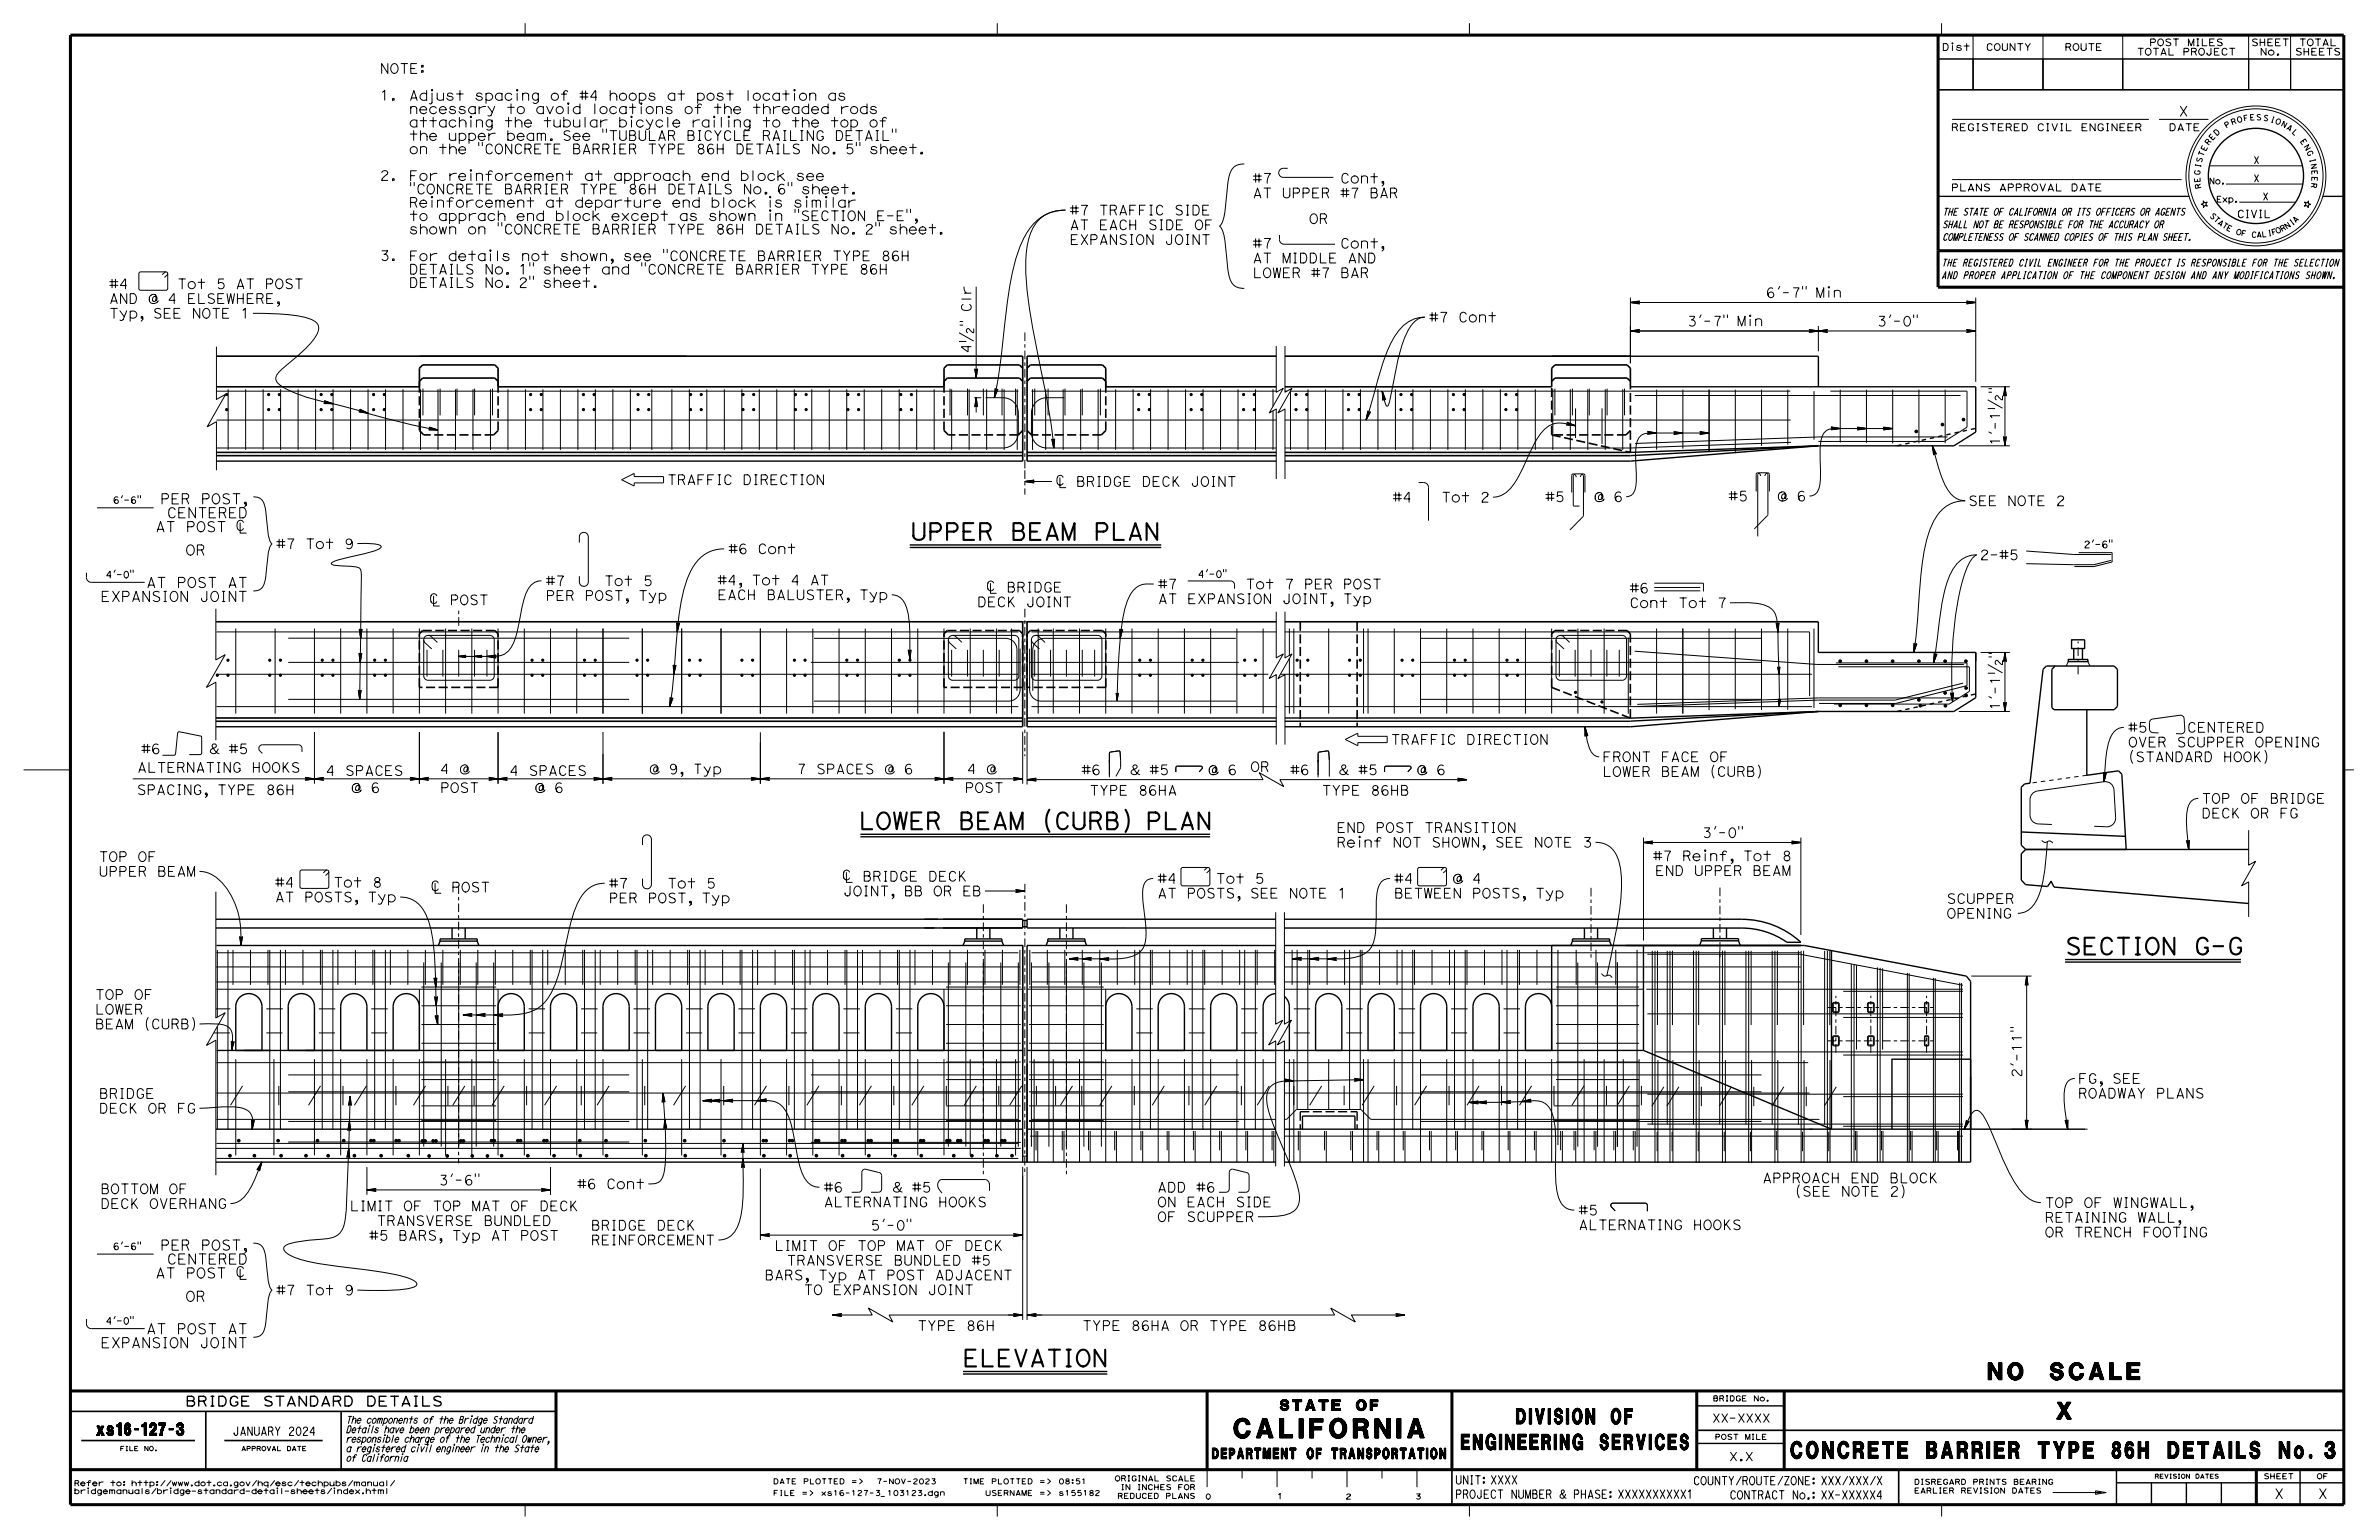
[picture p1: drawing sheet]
<svg xmlns="http://www.w3.org/2000/svg" width="432mm" height="279mm" viewBox="0 0 432 279" stroke-linecap="round" stroke-linejoin="round" font-family="sans-serif">
<defs><g id="words">
<text font-size="3.5" x="224" y="260.9">CALIFORNIA</text>
<g font-size="3">
<text x="165.3" y="98">UPPER BEAM PLAN</text>
<text x="155.8" y="150.4">LOWER BEAM (CURB) PLAN</text>
<text x="374.8" y="173.2">SECTION G-G</text>
<text x="174.7" y="247.9">ELEVATION</text>
<text x="360.9" y="250.3">NO SCALE</text>
<text x="373.3" y="257.5">X</text>
<text x="325" y="264.6">CONCRETE BARRIER TYPE 86H DETAILS No. 3</text>
</g>
<g font-size="2.8">
<text x="265.2" y="263">ENGINEERING SERVICES</text>
<text x="275.2" y="258.3">DIVISION OF</text>
</g>
<text font-size="2.2" x="17.6" y="260.4">xs16-127-3</text>
<g font-size="1.9">
<text x="30.3" y="94">CENTERED</text>
<text x="33.7" y="100.7">OR</text>
<text x="26.5" y="106.6">AT POST AT</text>
<text x="18.2" y="109.1">EXPANSION JOINT</text>
<text x="30.3" y="229.4">CENTERED</text>
<text x="33.7" y="236.1">OR</text>
<text x="18.2" y="244.5">EXPANSION JOINT</text>
<text x="26.5" y="242">AT POST AT</text>
<text x="232.3" y="255.9">STATE OF</text>
<text x="220" y="264.7">DEPARTMENT OF TRANSPORTATION</text>
</g>
<g font-size="1.8">
<text x="68.9" y="13.3">NOTE:</text>
<text x="68.9" y="18.2">1.</text>
<text x="74.2" y="23.1">attaching the tubular bicycle railing to the top of</text>
<text x="74.2" y="20.6">necessary to avoid locations of the threaded rods</text>
<text x="74.2" y="18.2">Adjust spacing of #4 hoops at post location as</text>
<text x="395.4" y="21.1">X</text>
<text x="74.2" y="27.9">on the &quot;CONCRETE BARRIER TYPE 86H DETAILS No. 5&quot; sheet.</text>
<text x="74.2" y="25.5">the upper beam. See &quot;TUBULAR BICYCLE RAILING DETAIL&quot;</text>
<text x="68.9" y="32.7">2.</text>
<text x="74.2" y="35.2">&quot;CONCRETE BARRIER TYPE 86H DETAILS No. 6&quot; sheet.</text>
<text x="74.2" y="32.8">For reinforcement at approach end block see</text>
<text x="227.3" y="35.9">AT UPPER #7 BAR</text>
<text x="227.3" y="33.2">#7</text>
<text x="241.1" y="33.2">Cont,</text>
<text x="74.2" y="40">to apprach end block except as shown in &quot;SECTION E-E&quot;,</text>
<text x="74.2" y="37.6">Reinforcement at departure end block is similar</text>
<text x="194.1" y="41.7">AT EACH SIDE OF</text>
<text x="194.1" y="39">#7 TRAFFIC SIDE</text>
<text x="237.6" y="40.6">OR</text>
<text x="68.9" y="47.3">3.</text>
<text x="74.2" y="47.3">For details not shown, see &quot;CONCRETE BARRIER TYPE 86H</text>
<text x="74.2" y="42.5">shown on &quot;CONCRETE BARRIER TYPE 86H DETAILS No. 2&quot; sheet.</text>
<text x="194.1" y="44.4">EXPANSION JOINT</text>
<text x="227.3" y="47.7">AT MIDDLE AND</text>
<text x="227.3" y="45">#7</text>
<text x="241.1" y="45">Cont,</text>
<text x="19.8" y="52.4">#4</text>
<text x="29" y="52.4">Tot 5 AT POST</text>
<text x="74.2" y="52.2">DETAILS No. 2&quot; sheet.</text>
<text x="74.2" y="49.7">DETAILS No. 1&quot; sheet and &quot;CONCRETE BARRIER TYPE 86H</text>
<text x="227.3" y="50.4">LOWER #7 BAR</text>
<text x="320.5" y="54">6'-7&quot; Min</text>
<text x="19.8" y="57.7">Typ, SEE NOTE 1</text>
<text x="19.8" y="55.1">AND @ 4 ELSEWHERE,</text>
<text x="176.3" y="59.3" transform="rotate(-90 176.3 59.3)">&quot; Clr</text>
<text x="259.4" y="58.4">#7 Cont</text>
<text x="306.2" y="59.2">3'-7&quot; Min</text>
<text x="340.7" y="59.2">3'-0&quot;</text>
<text x="363" y="80.9" transform="rotate(-90 363 80.9)">1'-1½</text>
<text x="121.1" y="87.9">TRAFFIC DIRECTION</text>
<text x="252.8" y="91.1">#4</text>
<text x="260.7" y="91.1">Tot 2</text>
<text x="280.5" y="91">#5</text>
<text x="287.7" y="91">@ 6</text>
<text x="313.7" y="90.9">#5</text>
<text x="321" y="90.9">@ 6</text>
<text x="357.2" y="91.7">SEE NOTE 2</text>
<text x="50.1" y="99.6">#7 Tot 9</text>
<text x="132.2" y="100.5">#6 Cont</text>
<text x="359.3" y="101.6">2-#5</text>
<text x="99" y="106.3">#7</text>
<text x="108.4" y="106.3">Tot 5</text>
<text x="130.2" y="106.1">#4, Tot 4 AT</text>
<text x="210.2" y="106.9">#7</text>
<text x="221.7" y="106.9">Tot 7 PER POST</text>
<text x="295.8" y="107.6">#6</text>
<text x="99" y="108.9">PER POST, Typ</text>
<text x="130.2" y="108.8">EACH BALUSTER, Typ</text>
<text x="177.4" y="110.1">DECK JOINT</text>
<text x="210.2" y="109.5">AT EXPANSION JOINT, Typ</text>
<text x="295.8" y="110.3">Cont Tot 7</text>
<text x="363" y="128.9" transform="rotate(-90 363 128.9)">1'-1½</text>
<text x="25.6" y="136.7">#6</text>
<text x="35.8" y="136.7">&amp; #5</text>
<text x="252.4" y="135">TRAFFIC DIRECTION</text>
<text x="386.3" y="135.5">OVER SCUPPER OPENING</text>
<text x="386.3" y="132.9">#5</text>
<text x="24.9" y="140.1">ALTERNATING HOOKS</text>
<text x="59.1" y="140.7">4 SPACES</text>
<text x="63.7" y="143.8">@ 6</text>
<text x="79.8" y="140.4">4 @</text>
<text x="79.9" y="143.8">POST</text>
<text x="92.4" y="140.7">4 SPACES</text>
<text x="97" y="143.8">@ 6</text>
<text x="117.8" y="140.4">@ 9, Typ</text>
<text x="144.6" y="140.4">7 SPACES @ 6</text>
<text x="175.1" y="143.8">POST</text>
<text x="175.5" y="140.4">4 @</text>
<text x="196.3" y="140.6">#6</text>
<text x="203.9" y="140.6">&amp; #5</text>
<text x="217.2" y="140.6">@ 6</text>
<text x="226.9" y="140">OR</text>
<text x="234.2" y="140.6">#6</text>
<text x="241.8" y="140.6">&amp; #5</text>
<text x="255.1" y="140.6">@ 6</text>
<text x="290.8" y="140.9">LOWER BEAM (CURB)</text>
<text x="290.8" y="138.2">FRONT FACE OF</text>
<text x="386.3" y="138.2">(STANDARD HOOK)</text>
<text x="24.8" y="144.2">SPACING, TYPE 86H</text>
<text x="197.7" y="144.3">TYPE 86HA</text>
<text x="239.9" y="144.3">TYPE 86HB</text>
<text x="399.6" y="148.4">DECK OR FG</text>
<text x="399.6" y="145.7">TOP OF BRIDGE</text>
<text x="242.6" y="153.7">Reinf NOT SHOWN, SEE NOTE 3</text>
<text x="242.6" y="151">END POST TRANSITION</text>
<text x="308.9" y="152">3'-0&quot;</text>
<text x="17.9" y="159">UPPER BEAM</text>
<text x="17.9" y="156.3">TOP OF</text>
<text x="49.9" y="161">#4</text>
<text x="59.3" y="161">Tot 8</text>
<text x="110.5" y="161.1">#7</text>
<text x="119.9" y="161.1">Tot 5</text>
<text x="210.1" y="160.3">#4</text>
<text x="219.5" y="160.3">Tot 5</text>
<text x="253" y="160.3">#4</text>
<text x="261.7" y="160.3">@ 4</text>
<text x="300" y="156.2">#7 Reinf, Tot 8</text>
<text x="300.4" y="158.8">END UPPER BEAM</text>
<text x="49.9" y="163.6">AT POSTS, Typ</text>
<text x="110.5" y="163.8">PER POST, Typ</text>
<text x="153" y="162.5">JOINT, BB OR EB</text>
<text x="210.1" y="162.9">AT POSTS, SEE NOTE 1</text>
<text x="253" y="162.9">BETWEEN POSTS, Typ</text>
<text x="353.3" y="166.6">OPENING</text>
<text x="353.3" y="163.9">SCUPPER</text>
<text x="17.2" y="184">LOWER</text>
<text x="17.2" y="181.3">TOP OF</text>
<text x="17.2" y="186.7">BEAM (CURB)</text>
<text x="367" y="195.5" transform="rotate(-90 367 195.5)">2'-11&quot;</text>
<text x="377.2" y="196.6">FG, SEE</text>
<text x="18" y="202">DECK OR FG</text>
<text x="18" y="199.3">BRIDGE</text>
<text x="377.2" y="199.2">ROADWAY PLANS</text>
<text x="79.6" y="215">3'-6&quot;</text>
<text x="104.7" y="215.7">#6 Cont</text>
<text x="319.9" y="214.6">APPROACH END BLOCK</text>
<text x="18.2" y="219.3">DECK OVERHANG</text>
<text x="18.2" y="216.6">BOTTOM OF</text>
<text x="63.5" y="219.7">LIMIT OF TOP MAT OF DECK</text>
<text x="149.5" y="219">ALTERNATING HOOKS</text>
<text x="149.5" y="216.3">#6</text>
<text x="210" y="221.6">OF SCUPPER</text>
<text x="210" y="219">ON EACH SIDE</text>
<text x="210" y="216.3">ADD #6</text>
<text x="286.5" y="220.4">#5</text>
<text x="325.7" y="217">(SEE NOTE 2)</text>
<text x="371.1" y="221.8">RETAINING WALL,</text>
<text x="371.1" y="219.1">TOP OF WINGWALL,</text>
<text x="67" y="225">#5 BARS, Typ AT POST</text>
<text x="68.3" y="222.4">TRANSVERSE BUNDLED</text>
<text x="107.3" y="225.9">REINFORCEMENT</text>
<text x="107.3" y="223.2">BRIDGE DECK</text>
<text x="140.6" y="226.9">LIMIT OF TOP MAT OF DECK</text>
<text x="158" y="223.2">5'-0&quot;</text>
<text x="286.5" y="223.1">ALTERNATING HOOKS</text>
<text x="371.1" y="224.4">OR TRENCH FOOTING</text>
<text x="138.8" y="232.2">BARS, Typ AT POST ADJACENT</text>
<text x="142.8" y="229.5">TRANSVERSE BUNDLED #5</text>
<text x="50.1" y="234.9">#7 Tot 9</text>
<text x="145.8" y="234.9">TO EXPANSION JOINT</text>
<text x="166.5" y="241.4">TYPE 86H</text>
<text x="196.4" y="241.4">TYPE 86HA OR TYPE 86HB</text>
<text x="33.6" y="255.1">BRIDGE STANDARD DETAILS</text>
<text x="412.8" y="271.9">X</text>
<text x="420.7" y="271.9">X</text>
</g>
<g font-size="1.5">
<text x="42.2" y="260.4">JANUARY 2024</text>
<text x="310.7" y="258">XX-XXXX</text>
<text x="264.1" y="269.3">UNIT: XXXX</text>
<text x="307.3" y="269.4">COUNTY/ROUTE/ZONE: XXX/XXX/X</text>
<text x="313.8" y="265">X.X</text>
<text x="264.1" y="271.8">PROJECT NUMBER &amp; PHASE: XXXXXXXXXX1</text>
<text x="313.9" y="272">CONTRACT No.: XX-XXXXX4</text>
</g>
<text font-size="1.4" x="406" y="39.5">CIVIL</text>
<g font-size="1.3">
<text x="354.1" y="23.7">REGISTERED CIVIL ENGINEER</text>
<text x="393.6" y="23.7">DATE</text>
<text x="409" y="29.7">X</text>
<text x="354.1" y="34.7">PLANS APPROVAL DATE</text>
<text x="409" y="33">X</text>
<text x="352.5" y="41.3">SHALL NOT BE RESPONSIBLE FOR THE ACCURACY OR</text>
<text x="352.5" y="39.1">THE STATE OF CALIFORNIA OR ITS OFFICERS OR AGENTS</text>
<text x="410.7" y="36.3">X</text>
<text x="352.5" y="43.6">COMPLETENESS OF SCANNED COPIES OF THIS PLAN SHEET.</text>
<text x="352.4" y="50.6">AND PROPER APPLICATION OF THE COMPONENT DESIGN AND ANY MODIFICATIONS SHOWN.</text>
<text x="352.4" y="48.3">THE REGISTERED CIVIL ENGINEER FOR THE PROJECT IS RESPONSIBLE FOR THE SELECTION</text>
<text x="62.8" y="263.4">a registered civil engineer in the State</text>
<text x="62.8" y="261.7">responsible charge of the Technical Owner,</text>
<text x="62.8" y="260">Details have been prepared under the</text>
<text x="62.8" y="258.2">The components of the Bridge Standard</text>
<text x="62.8" y="265.1">of California</text>
</g>
<g font-size="1.2">
<text x="352.5" y="9.2">Dist</text>
<text x="360.4" y="9.2">COUNTY</text>
<text x="374.7" y="9.2">ROUTE</text>
<text x="387.8" y="10">TOTAL PROJECT</text>
<text x="390.1" y="8.3">POST MILES</text>
<text x="408.6" y="8.3">SHEET</text>
<text x="410.2" y="10">No.</text>
<text x="416.5" y="10">SHEETS</text>
<text x="417.3" y="8.3">TOTAL</text>
<text x="20.5" y="91.3">6'-6&quot;</text>
<text x="378.2" y="99.4">2'-6&quot;</text>
<text x="19.2" y="104.9">4'-0&quot;</text>
<text x="217.4" y="104.8">4'-0&quot;</text>
<text x="20.5" y="226.7">6'-6&quot;</text>
<text x="19.2" y="240.2">4'-0&quot;</text>
</g>
<g font-size="1.1">
<text x="400.9" y="33.4">No.</text>
<text x="402.3" y="36.7">Exp.</text>
</g>
<g font-size="1">
<text x="404.1" y="23.3" transform="rotate(-31 404.1 23.3)">P</text>
<text x="405.1" y="22.7" transform="rotate(-20 405.1 22.7)">R</text>
<text x="406.1" y="22.3" transform="rotate(-15 406.1 22.3)">O</text>
<text x="407.3" y="22" transform="rotate(-10 407.3 22)">F</text>
<text x="408.4" y="21.8" transform="rotate(-4 408.4 21.8)">E</text>
<text x="409.5" y="21.8" transform="rotate(1 409.5 21.8)">S</text>
<text x="410.7" y="21.8" transform="rotate(12 410.7 21.8)">S</text>
<text x="412" y="22.1" transform="rotate(17 412 22.1)">I</text>
<text x="412.9" y="22.3" transform="rotate(22 412.9 22.3)">O</text>
<text x="413.9" y="22.8" transform="rotate(28 413.9 22.8)">N</text>
<text x="414.9" y="23.3" transform="rotate(33 414.9 23.3)">A</text>
<text x="399.6" y="29.6" transform="rotate(-74 399.6 29.6)">S</text>
<text x="399.9" y="28.5" transform="rotate(-69 399.9 28.5)">T</text>
<text x="400.3" y="27.5" transform="rotate(-63 400.3 27.5)">E</text>
<text x="400.9" y="26.4" transform="rotate(-53 400.9 26.4)">R</text>
<text x="401.5" y="25.5" transform="rotate(-47 401.5 25.5)">E</text>
<text x="402.3" y="24.7" transform="rotate(-42 402.3 24.7)">D</text>
<text x="415.9" y="24" transform="rotate(44 415.9 24)">L</text>
<text x="417.4" y="25.6" transform="rotate(55 417.4 25.6)">E</text>
<text x="418.1" y="26.6" transform="rotate(60 418.1 26.6)">N</text>
<text x="418.6" y="27.6" transform="rotate(65 418.6 27.6)">G</text>
<text x="419.2" y="28.9" transform="rotate(76 419.2 28.9)">I</text>
<text x="419.4" y="29.8" transform="rotate(81 419.4 29.8)">N</text>
<text x="399.3" y="31.8" transform="rotate(-85 399.3 31.8)">G</text>
<text x="399.4" y="33.1" transform="rotate(-96 399.4 33.1)">E</text>
<text x="399.4" y="30.5" transform="rotate(-79 399.4 30.5)">I</text>
<text x="399.6" y="34.2" transform="rotate(-101 399.6 34.2)">R</text>
<text x="419.5" y="33.1" transform="rotate(98 419.5 33.1)">R</text>
<text x="419.6" y="30.9" transform="rotate(87 419.6 30.9)">E</text>
<text x="419.6" y="32" transform="rotate(92 419.6 32)">E</text>
<text x="401" y="39.2" transform="rotate(46 401 39.2)">S</text>
<text x="401.7" y="39.9" transform="rotate(41 401.7 39.9)">T</text>
<text x="402.4" y="40.6" transform="rotate(37 402.4 40.6)">A</text>
<text x="403.2" y="41.1" transform="rotate(32 403.2 41.1)">T</text>
<text x="404" y="41.7" transform="rotate(27 404 41.7)">E</text>
<text x="415" y="41.6" transform="rotate(-34 415 41.6)">N</text>
<text x="416" y="40.9" transform="rotate(-38 416 40.9)">I</text>
<text x="416.6" y="40.5" transform="rotate(-43 416.6 40.5)">A</text>
<text x="405.7" y="42.4" transform="rotate(18 405.7 42.4)">O</text>
<text x="406.7" y="42.7" transform="rotate(13 406.7 42.7)">F</text>
<text x="408.6" y="43" transform="rotate(4 408.6 43)">C</text>
<text x="409.6" y="43.1" transform="rotate(-1 409.6 43.1)">A</text>
<text x="410.5" y="43" transform="rotate(-6 410.5 43)">L</text>
<text x="411.7" y="42.9" transform="rotate(-10 411.7 42.9)">I</text>
<text x="412.4" y="42.7" transform="rotate(-15 412.4 42.7)">F</text>
<text x="413.3" y="42.4" transform="rotate(-24 413.3 42.4)">O</text>
<text x="414.2" y="42.1" transform="rotate(-29 414.2 42.1)">R</text>
<text x="310.9" y="254.2">BRIDGE No.</text>
<text x="311.2" y="261.2">POST MILE</text>
<text x="13.4" y="269.6">Refer to: http://www.dot.ca.gov/hq/esc/techpubs/manual/</text>
<text x="140.3" y="269.2">DATE PLOTTED =&gt;</text>
<text x="174.7" y="269.2">TIME PLOTTED =&gt;</text>
<text x="192.1" y="269.2">08:51</text>
<text x="202.3" y="268.7">ORIGINAL SCALE</text>
<text x="347.4" y="269.3">DISREGARD PRINTS BEARING</text>
<text x="410.8" y="268.3">SHEET</text>
<text x="420.5" y="268.3">OF</text>
<text x="13.4" y="271">bridgemanuals/bridge-standard-detail-sheets/index.html</text>
<text x="140.3" y="271.3">FILE =&gt;</text>
<text x="149" y="271.3">xs16-127-3_103123.dgn</text>
<text x="178.8" y="271.3">USERNAME =&gt;</text>
<text x="192.1" y="271.3">s155182</text>
<text x="202.8" y="271.9">REDUCED PLANS</text>
<text x="203.4" y="270.3">IN INCHES FOR</text>
<text x="218.8" y="272">0</text>
<text x="231.8" y="271.9">1</text>
<text x="244.2" y="272">2</text>
<text x="256.9" y="272">3</text>
<text x="347.4" y="270.9">EARLIER REVISION DATES</text>
</g>
<g font-size=".8">
<text x="21.8" y="263.2">FILE NO.</text>
<text x="43.8" y="263.2">APPROVAL DATE</text>
<text x="391.1" y="268.2">REVISION DATES</text>
</g>
</g></defs>
<g fill="none" stroke="#000" stroke-width=".25">
<path d="M351.8 16.3h73.6M351.8 35.6h45.5M421.6 35.6h3.8M76.1 64.6h48.4M281.6 64.6h48.4v5.6M295.9 70.2h62.7v8.2l-4 2.5h-24.6M39.3 83.7h146.3M165.1 99.3h45.7M165.1 98.9h45.7M186.4 83.7h45.2M330 80.9l-34.1 2.8h-62.7M330 80.9l-34.1 1.2"/>
<path d="M330 80.9l-34.1 1.8M330 112.8v5.6h28.6v8.2l-4 2.5h-24.6M375.4 119.6h3.6v.4h-3.6zM376 116.1h2.4v1.6h-2.4zM376.4 117.7v1.9M378 117.7v1.9M39.2 131.9h146.4M186.4 131.9h45.2M186.4 130.9h45.2M186.4 130.3h45.2M233.2 130.9h62.7M330 129.1l-34.1 1.2h-62.7"/>
<path d="M330 129.1l-34.1 2.8h-62.7M330 129.1l-34.1 1.7M373 120.8l-.6 .6v7l.4 .4h10.9l.6-.6M378.8 128.8v11.9l5.7-.8 .6 .5 .8 13.7M384.3 128.2v-6.8l-.6-.6h-12.3l-.6 .6-2.3 20.7-1 .1-.6 .6v10.5l.8 .8M156.2 151.8h63.4M156.2 151.4h63.4M366.9 150.9l18.9 .8M367.7 154.1l-.8 .8v4.8l.8 .8 3.9 .3 .7-.9 .5 1 35.3 3M367.7 154.1h40.4M39.2 166.8h146.4v1.6h-146.4M39.3 171.5h146.3v39.3"/>
<path d="M79.9 170.7h6.7M79.9 170.7l-.3 .8M82.1 168.4v1.9M84.4 168.4v1.9M86.6 170.7l.3 .8M86.6 170.7v-.4h-6.7v.4M175.1 170.7h6.7M175.1 170.7l-.3 .8M177.3 168.4v1.9M179.7 168.4v1.9M181.8 170.7v-.4h-6.7v.4M181.8 170.7l.3 .8"/>
<path d="M185.6 167h.8M185.6 168.1h.8M190.2 170.7h6.7M190.2 170.7l-.3 .8M192.4 168.4v1.9M194.7 168.4v1.9M196.9 170.7v-.4h-6.7v.4M196.9 170.7l.3 .8M231.5 166.8h-45.1v1.6h45.1M231.5 171.5h-45.1v39.3M233.1 168.4h83a14.3 14.3 0 0 1 8.2 2.6M233.1 166.8h83"/>
<path d="M233.1 171.5h94.4l29.4 5.6 .8 1v32.7h-124.6M281.6 171.5v19.1M285.4 170.7h6.7M285.4 170.7l-.3 .8M287.6 168.4v1.9M290 168.4v1.9M292.1 170.7l.3 .8M292.1 170.7v-.4h-6.7v.4M298.3 171.5v19.1M308.8 170.7l-.3 .8M308.8 170.7h6.7M311 168.4v1.9"/>
<path d="M313.4 168.4v1.9M315.5 170.7l.4 .8M315.5 170.7v-.4h-6.7v.4M316.1 166.8a15.9 15.9 0 0 1 10.8 4.2M324.3 171h2.6M332.4 172.5v32.4l-34.1-14.3M374.8 174.5h31.9M374.8 174.1h31.9M39.3 190.6h146.3M42.8 190.6v-8a2.38 2.38 0 0 1 2.4-2.3 2.38 2.38 0 0 1 2.4 2.3v8M52.3 190.6v-8a2.38 2.38 0 0 1 2.4-2.3 2.38 2.38 0 0 1 2.4 2.3v8M61.8 190.6v-8a2.38 2.38 0 0 1 2.4-2.3 2.38 2.38 0 0 1 2.4 2.3v8"/>
<path d="M76.1 182.6a2.38 2.38 0 0 0-2.4-2.3 2.38 2.38 0 0 0-2.3 2.3v8M76.1 182.6v8M90.4 190.6v-8a2.38 2.38 0 0 1 2.4-2.3 2.38 2.38 0 0 1 2.4 2.3v8M99.9 190.6v-8a2.38 2.38 0 0 1 2.4-2.3 2.38 2.38 0 0 1 2.4 2.3v8M109.4 190.6v-8a2.38 2.38 0 0 1 2.4-2.3 2.38 2.38 0 0 1 2.4 2.3v8M119 190.6v-8a2.38 2.38 0 0 1 2.3-2.3 2.38 2.38 0 0 1 2.4 2.3v8M128.5 190.6v-8a2.38 2.38 0 0 1 2.4-2.3 2.38 2.38 0 0 1 2.3 2.3l.1 8M138 190.6v-8a2.38 2.38 0 0 1 2.4-2.3 2.38 2.38 0 0 1 2.4 2.3v8M147.5 190.6v-8a2.38 2.38 0 0 1 2.4-2.3 2.38 2.38 0 0 1 2.4 2.3v8M157.1 190.6v-8a2.38 2.38 0 0 1 2.3-2.3 2.38 2.38 0 0 1 2.4 2.3v8M166.6 190.6v-8a2.38 2.38 0 0 1 2.4-2.3 2.38 2.38 0 0 1 2.3 2.3v8M200.7 190.6v-8a2.38 2.38 0 0 1 2.4-2.3 2.38 2.38 0 0 1 2.4 2.3v8"/>
<path d="M210.2 190.6v-8a2.38 2.38 0 0 1 2.4-2.3 2.38 2.38 0 0 1 2.4 2.3v8M219.7 190.6v-8a2.38 2.38 0 0 1 2.4-2.3 2.38 2.38 0 0 1 2.4 2.3v8M231.5 180.3a2.37 2.37 0 0 0-2.2 2.3v8M233.1 180.8a2.38 2.38 0 0 1 .9 1.8v8M238.8 190.6v-8a2.38 2.38 0 0 1 2.4-2.3 2.38 2.38 0 0 1 2.3 2.3v8M248.3 190.6v-8a2.38 2.38 0 0 1 2.4-2.3 2.38 2.38 0 0 1 2.4 2.3v8M257.8 190.6v-8a2.38 2.38 0 0 1 2.4-2.3 2.38 2.38 0 0 1 2.4 2.3v8M267.4 190.6v-8a2.38 2.38 0 0 1 2.3-2.3 2.38 2.38 0 0 1 2.4 2.3v8M281.6 182.6a2.38 2.38 0 0 0-2.3-2.3 2.38 2.38 0 0 0-2.4 2.3v8M298.3 190.6h-111.9M357.7 196.1v-3.9h-14.3v12.7M39.2 210.8h192.3"/>
<path d="M39.2 204.9h146.4M186.4 204.9h45.1M236.4 204.9v-2.4h9.5v2.4M357.7 204.9h-124.6M174.8 249.3h26.2M174.8 248.8h26.2M308 255.1h15.8M308 261.9h15.8M384.1 266.6v6.4M384.1 269h41.3M390.5 269v4M396.8 269v4"/>
<path d="M403.2 269v4M417.5 266.6v6.4"/>
<circle cx="409.5" cy="31.9" r="8.6"/>
</g>
<path d="M377.2 122.4v-6.7" fill="none" stroke="#000" stroke-width=".18" stroke-dasharray="1.6 .7 .3 .7" stroke-linecap="butt"/>
<g fill="none" stroke="#000" stroke-width=".18">
<path d="M78.4 16.9v1.7a.28 .28 0 0 1-.2 .2 .28 .28 0 0 1-.3 0M93.9 16.9v1.3M95.3 4.2v2.2M103.1 19.3v1.3M116.4 19.3v1.3M144.2 16.9v1.3M181 4.2v2.2M266.7 4.2v2.2M351.8 10.7h6.3v5.6h-6.3zM351.8 10.7h73.6M352.4 4.2v2.2M354.4 8.3v.9"/>
<path d="M358.1 10.7h12.7v5.6h-12.7zM358.1 6.4v9.9M370.8 6.4v9.9M370.8 10.7h14.5v5.6h-14.5zM385.3 10.7h22.8v5.6h-22.8zM385.3 6.4v9.9M408.1 6.4v9.9M408.1 10.7h7.7v5.6h-7.7zM415.8 6.4v9.9M415.8 10.7h9.6v5.6h-9.6zM78.4 36.3v1.3M85.5 21.8v1.3"/>
<path d="M85.5 31.5v1.3M114.6 21.8v1.3M129.6 21.8v1.3M132.3 21.8v1.3M139.8 36.3v1.3M139.8 38.8v1.2M146.4 36.3v1.3M149.9 36.3v1.3M164.6 37.9v.7M165.3 37.9v.7M225.9 29.7a2.38 2.38 0 0 0-2.7 1.9l-.4 1.7-.3 4.1a8.8 8.8 0 0 1-.8 3.3l-.4 .3a4 4 0 0 1 1 2.7l.4 4.1a7.9 7.9 0 0 0 1 3.7 2.51 2.51 0 0 0 2.2 .8M233.7 30.5h-.8a.82 .82 0 0 0-.8 .9 .82 .82 0 0 0 .8 .8h9.1"/>
<path d="M354.3 32.6h41.7M354.3 21.7h35.7M391.9 21.7h9M399.9 36.4l.3 .4 .4-.1-.2 .3 .2 .4-.4-.1-.3 .4v-.5l-.4-.1 .4-.2zM401 30.1h16.9M404 33.4h14M406.5 36.7h10.2M418.3 36.7l.4 .1 .3-.3v.4l.4 .2-.4 .1v.5l-.3-.4-.4 .1 .2-.4zM29.4 49.9l.5-.5a.32 .32 0 0 1 .5 0 .32 .32 0 0 1-.1 .5l-.5 .4M30.1 49.3l-4.7 .1-.2 .2v2.9l.3 .2 4.8-.1 .1-.3v-2.7M45.9 56.8a40.3 40.3 0 0 1 9.9 .9 2.52 2.52 0 0 1 2 1.6 3.7 3.7 0 0 1-1.1 2.6 53.3 53.3 0 0 1-5.8 5.3 1.51 1.51 0 0 0-.4 2.4 19.1 19.1 0 0 0 7.3 3.1l2.7 .6M89 46v1.3"/>
<path d="M96.2 47.6v.7M96.2 50.1v.6M96.8 47.6v.7M96.8 50.1v.6M116.5 47.6v.7M117.1 47.6v.7M120.5 45.2v.6M121.1 45.2v.6M174.2 58.3h.6M174.2 59h.6M176.7 59.6v.8l-.2-.1-.6-.6a.37 .37 0 0 0-.5 .2 .37 .37 0 0 0 .3 .5M177.2 52v16.6"/>
<path d="M232.2 42.6v.9a.83 .83 0 0 0 .9 .8h9.2M295.9 54v11.9M295.9 54.9h62.7M295.9 54.9h1.6M295.9 54.9l1.6 .1M295.9 54.9l1.7 .3-.1-.2M295.9 54.9l1.7 .2M297.5 54.8l-1.6 .1M297.5 60h-1.6M297.5 54.7l-1.6 .2M297.5 54.7l.1-.1-1.7 .3M297.5 59.9l-1.6 .1"/>
<path d="M297.5 59.9l.1-.1-1.7 .2M297.5 54.7v.3M297.5 59.9v.3M297.6 59.8l-1.7 .2M297.6 54.7l-1.7 .2M308.8 57.1l-.3 .6M312.9 57.1v.6M313.5 57.1v.6M317.7 57.9v1.3M323.1 51.9l-.3 .6M327.2 51.9v.6M327.8 51.9v.6"/>
<path d="M328.4 59.8l3.3 .5M328.5 59.9l3.1 .3M328.5 59.9v.3M328.5 59.9l-.1-.1 1.6 .2M328.5 60l3.1 .1M330 59.2v4.5M331.6 60h-1.6M331.6 59.9l-1.6 .1M331.6 59.9l.1-.1-3.3 .5 .1-.1M331.6 59.9v.3M331.7 59.8l-1.7 .2M331.9 52.7v1.3"/>
<path d="M343.2 57.1l-.3 .6M347.3 57.1v.6M348 57.1v.6M357 59.8l1.6 .2M357 54.7l1.6 .2M357 59.9v.3M357 59.9l-.1-.1 1.7 .2M357 59.9l1.6 .1M357 54.7v.3M357 54.7l-.1-.1 1.7 .3M357.1 60h1.5M357.1 54.8l1.5 .1"/>
<path d="M358.6 54.9h-1.5M358.6 54.9l-1.6 .1M358.6 54v15.3M358.6 54.9l-1.6 .2M358.6 54.9l-1.7 .3 .1-.2M39.3 62.9v9.6l1.7-1-3.4 5.9 1.7-.9v8.8M39.3 76.2h145.5M39.3 71h145.5M41.4 70.6v11M44.6 70.6v11M47.8 70.6v11M50.9 70.6v11"/>
<path d="M54.1 70.6v11M57.3 70.6v11M58.8 73.2l1.7 .1M58.9 73.1l-.1 .1 1.7 .1M58.9 73.1l1.6 .2M58.9 72.7l1.6 .6M58.9 72.8l1.6 .5M58.9 73l1.6 .3M59 72.9l1.5 .4M59 73l1.5 .3M59 73l-.1 .1M59 73l-.1-.3 1.6 .6"/>
<path d="M60.5 73.3l6.3 1.7M60.5 70.6v11M63.6 70.6v11M65.2 74.7l1.6 .3M65.2 74.6l-.1 .2 1.7 .2M65.2 74.6l1.6 .4M65.3 74.3l1.5 .7M65.3 74.6l1.5 .4M65.3 74.4l1.5 .6M65.3 74.4v-.2l1.5 .8M65.3 74.4l.1 .1M65.3 74.5l1.5 .5"/>
<path d="M65.4 74.5l1.4 .5M65.4 74.5l-.2 .1M66.8 75l6.9 1.8 5.8 1.2M66.8 70.6v11M70 70.6v11M73.1 70.6v11M76.3 70.6v11M76.8 70.5v4.9M77.9 78h1.6M77.9 77.9l1.6 .1M77.9 77.5l1.6 .5M78 77.6l1.5 .4"/>
<path d="M78 77.6l-.1-.1 1.6 .5M78 77.6v.2M78 77.8l1.5 .2M78 77.7l1.5 .3M78 77.8l-.2 .2h1.7M79.5 70.6v11M79.9 70.5v4.9M82.7 70.6v11M82.9 70.5v4.9M85.8 70.6v11M86.1 70.5v4.9M89 70.6v11"/>
<path d="M89.4 70.5v4.9M92.2 70.6v11M95.4 70.6v11M98.5 70.6v11M101.7 70.6v11M104.9 70.6v11M108.1 70.6v11M111.2 70.6v11M114.4 70.6v11M118.3 70.6v11M121.9 70.6v11M125.1 70.6v11"/>
<path d="M128.3 70.6v11M131.5 70.6v11M134.6 70.6v11M137.8 70.6v11M141 70.6v11M144.2 70.6v11M147.3 70.6v11M150.5 70.6v11M153.7 70.6v11M156.9 70.6v11M160 70.6v11M163.2 70.6v11"/>
<path d="M166.4 70.6v11M169.6 70.6v11M172.4 70.5v4.9M172.7 70.6v11M174.1 62h1.3M174.1 60.4l2.6 1.5M175.6 70.5v4.9M175.7 62.8v1l-1.2-.8v-.1h1.8M175.9 70.6v11M176.8 72.2h1.3M177 67l.2 1.6M177 67h.3"/>
<path d="M177 73.7h.3M177 67l-.1-.1 .3 1.7M177.1 67l.1 1.6M177.2 72.2l.2 1.6M177.2 72.2l-.1 1.5M177.2 72.2l-.2 1.5M177.2 72.2l.3 1.6-.2-.1M177.2 72.2v2.6M177.2 72.2v1.5M177.2 72.2l-.3 1.6 .1-.1M177.2 72.2l.1 1.5M177.2 72.2l-.2 1.6"/>
<path d="M177.2 67v1.6M177.3 67l-.1 1.6M177.3 67l.2-.1-.3 1.7M177.4 67l-.2 1.6M178.5 70.5v4.9M178.9 72.2h3.2a2.88 2.88 0 0 1 2.7 3.4M179.1 70.6v11M180.5 72.2a153.1 153.1 0 0 0 2.2-16.2l.3-2.2a33.6 33.6 0 0 1 3-11 8 8 0 0 1 7.4-4.7 6.2 6.2 0 0 0-6.5 4.7 28.2 28.2 0 0 0-.3 11.5l1.2 7a250.4 250.4 0 0 1 3.3 18.1l.2 1.9M180.7 70.5l-.2 1.7M180.7 70.6l.1 .1M180.7 70.6l-.2 1.6M180.7 70.6l-.1-.1-.1 1.7"/>
<path d="M180.8 70.6l-.3 1.6M180.8 70.7l-.3 1.5M180.8 70.7l.3-.1-.6 1.6M180.9 70.7l-.4 1.5M181 70.7l-.5 1.5M181.1 70.6l-.6 1.6M181.9 70.5v4.9M182.3 70.6v11M184.3 70.5v4.9M184.6 70.6v11M184.8 75.4v3.1a2.77 2.77 0 0 1-2.7 2.8h-142.8M187.2 71h44.4"/>
<path d="M187.4 70.6v11M187.8 70.5v4.9M189.8 70.6v11M190.2 70.5v4.9M191 79.7l.3 1.6M191.1 79.8l.2 1.5M191.2 79.8l-.3-.2 .4 1.7M191.2 79.8l.1 1.5M191.2 79.7l.1 1.6M191.3 79.7v1.6M191.3 79.7l-.1 .1M191.3 79.7l.1-.1-.1 1.7"/>
<path d="M191.4 79.7l-.1 1.6M193 70.6v11M193.2 72.2h-3.2a2.78 2.78 0 0 0-2.8 2.7v1.5M193.3 70.5v4.9M196.1 70.6v11M196.4 70.5v4.9M199.3 70.6v11M199.7 70.5v4.9M202.5 70.6v11M205.7 70.6v11M208.8 70.6v11M212 70.6v11"/>
<path d="M215.2 70.6v11M218.4 70.6v11M221.5 70.6v11M224.7 70.6v11M227.9 70.6v11M231.1 70.6v3.1M231.1 74.5v7.1M231.6 76.2h-44.4v2.3a2.77 2.77 0 0 0 2.8 2.8h41.6M231.6 62.8v8.4l1.3-.7-2.5 4.4 1.2-.7v12.7M233.2 62.8v8.4l1.3-.7-2.5 4.4 1.2-.7v12.7M233.2 76.2h91.8M233.2 71h.4"/>
<path d="M234.2 70.9v10.7M237.4 70.6v11M240.6 70.6v11M243.8 70.6v11M246.9 70.6v11M248.3 74.6l-.4 1.6M248.4 74.7l.1 .1M248.4 74.7l-.5 1.5M248.4 74.7l-.1-.2-.4 1.7M248.5 74.8l-.6 1.4M248.6 74.8l-.7 1.4M248.6 74.8h-.1"/>
<path d="M248.6 74.8l.2-.1-.9 1.5M248.7 74.7l-.8 1.5M250.1 70.6v11M250.9 71l.1 1.7 .1-.2M250.9 71l.3 1.4M250.9 71l.1 1.6M250.9 71l.4 1.5M250.9 71l.5 1.5M250.9 71l.5 2.2 .3 .4 .2 .1a27.9 27.9 0 0 0 1.3-6.1l.4-1.5a22 22 0 0 1 2.5-7l.7-.8 .9-.6 .9-.2a6.7 6.7 0 0 0-5.8 4.2 61.4 61.4 0 0 0-4 11.8l-.9 2.7M250.9 71l.2 1.5M250.9 71l.6 1.5-.3-.1M251.2 72.4l-.1 .1"/>
<path d="M253.3 70.6v11M256.4 70.6v11M259.6 70.6v11M262.8 70.6v11M266 70.6v11M269.1 70.6v11M272.3 70.6v11M275.5 70.6v11M278.7 70.6v11M281.8 70.6v11M282.2 70.5v4.9M284.3 77.1l1.7 .1"/>
<path d="M284.4 77l1.6 .2M284.4 76.7l1.6 .5M284.5 76.9l1.5 .3M284.5 76.7l1.5 .5M284.5 76.8l1.5 .4M284.5 76.9l-.1-.3 1.6 .6M284.5 76.9l-.2 .2 1.7 .1M285 70.6v11M285.4 70.5v4.9M286 77.2l-.6-.1a4.9 4.9 0 0 0-6.3 2.3l-2.5 5a13.1 13.1 0 0 1-3.5 5.2l-1 .4-1.1 .2M286 74.1v5.4M288.2 70.6v11"/>
<path d="M288.5 70.5v4.9M290.8 74.1v6.5M291.4 70.6v11M291.7 70.5v4.9M294.5 70.6v11M294.9 70.5v4.9M295.9 60h62.7M295.9 60l1.7 .3M295.9 60l1.6 .1M295.9 60l1.6 .2M295.9 60l1.7 .3-.1-.1M296.7 71.8h59.1"/>
<path d="M299.1 78.3l1.6 .3M299.1 78.4l.1 .1M299.1 78.4l1.6 .2M299.1 78.4l-.1-.2 1.7 .4M299.1 78.5l1.6 .1M299.2 78.5l-.1 .2M299.2 78.5l1.5 .1M300.7 78.6l-1.6 .1M300.7 78.6h-1.1a2.34 2.34 0 0 0-2.6 2.4l-.1 3.4a14.8 14.8 0 0 1-.1 4.4l-.3 .7-.6 .5-.7 .1M300.7 78.6h9.5M300.7 70.7v10.9M300.7 78.6l-1.7 .1"/>
<path d="M300.7 78.6l-1.7 .2 .1-.1M300.7 78.6h-1.6M303.8 78.4l1.7 .2M303.9 78.4l1.6 .2M303.9 78.5l1.6 .1M304 78.6h1.5M304 78.6l-.1 .1M305.4 70.7v10.7M305.5 78.6l-1.7 .2 .1-.1M305.5 78.6l-1.7 .2M305.5 78.6h-1.6M305.5 78.6l-1.6 .1"/>
<path d="M305.5 78.6l-1.7-.3 .2 .3M308.6 78.4l1.6 .2M308.6 78.4l-.1-.1 1.7 .3M308.6 78.4l.1 .2M308.6 78.5l1.6 .1M308.7 78.6h1.5M308.7 78.6l-.1 .1M310.2 78.6l-1.7 .2 .1-.1M310.2 78.6l-1.6 .2M310.2 78.6l-1.6 .1M310.2 78.6h-1.6M310.2 70.7v11.3"/>
<path d="M315 70.7v11.5M319.7 70.7v10.2M324.5 70.7v10M324.9 71h-90.7M329.3 71v8.8M330 60l-1.5 .1M330 60l1.7 .3-.1-.1M330 60l-1.6 .3M330 60l-1.5 .2M332.2 71h24.8v6.5l-4.1 2.6h-22.9M332.4 77.5l1.6 .2M332.4 77.6l.1 .1"/>
<path d="M332.4 77.6l-.1-.2 1.7 .3M332.4 77.6l1.6 .1M332.5 77.6l1.5 .1M332.5 77.7l-.1 .2M332.5 77.7h1.5M334 77.7l-1.6 .2M334 77.7l-1.5 .1M334 77.7h-.9a2.3 2.3 0 0 0-2.6 2.2l-.2 2.1 .1 2.5a12.8 12.8 0 0 1-.3 4.2l-.3 .7-.6 .4-.8 .2M334 77.7h9.5M334 77.7l-1.7 .3 .1-.1M334 70.7v9.6M337.2 77.5l1.6 .2"/>
<path d="M337.2 77.6l-.1-.1 1.7 .2M337.2 77.6l.1 .1M337.2 77.6l1.6 .1M337.2 77.7h1.6M337.3 77.7h1.5M337.3 77.7l-.1 .2M338.8 70.7v9.6M338.8 77.7l-1.6 .1M338.8 77.7l-1.6 .2M338.8 77.7l-1.7 .3 .1-.1M338.8 77.7l-1.6 .3M341.9 77.5l1.6 .2"/>
<path d="M341.9 77.6l1.6 .1M341.9 77.6l-.1-.1 1.7 .2M341.9 77.6l.1 .1M342 77.7h1.5M342 77.7l-.1 .2M343.5 77.7l-1.5 .1M343.5 77.7l-1.7 .3 .1-.1M343.5 77.7l-1.6 .3M343.5 77.7l-1.6 .2M343.5 70.7v9.8M348.3 70.7v9.7M353.1 70.7v9.7"/>
<path d="M353.5 79.3h-23.4l-33.3 1.2M358.6 60l-1.6 .2M358.6 60l-1.5 .1M358.6 60l-1.6 .3M358.6 60l-1.7 .3 .1-.1M359.5 70.2h5.3M360.8 74.1h1.3M360.8 72.5l2.7 1.6M360.9 70.5h.6M360.9 71.2h.6M360.9 78.3l.6 .3M363.5 71.8v.7h-.3l-.6-.7a.37 .37 0 0 0-.5 .3 .37 .37 0 0 0 .3 .4"/>
<path d="M363.7 79.3l.2 1.6M363.8 79.3l.1 1.6M363.8 79.3l-.2-.1 .3 1.7M363.8 79.3h.2M363.9 70.2l-.2 1.6M363.9 70.2l-.3 1.6h.2M363.9 70.2l.1 1.6M363.9 70.2v10.7M363.9 70.2l.2 1.6M363.9 70.2l-.1 1.5M363.9 70.2l-.1 1.6M363.9 70.2l.3 1.6h-.2"/>
<path d="M363.9 70.2l.1 1.5M364 79.3l-.1 1.6M364 79.3l.2-.1-.3 1.7M364 71.8h-.2M364.1 79.3l-.2 1.6M17.6 92.1h10.3M22.2 89.9l-.2 .4M25.1 89.9v.4M25.5 89.9v.4M28.5 96.5l.6-1.9 .6 1.9M28.7 96h.9M29.4 90.5h.8a.47 .47 0 0 0 .4-.5 .47 .47 0 0 0-.4-.4h-.8v1.8"/>
<path d="M30.4 94.6h1.2M31 94.6v1.9M31.2 90.5h.8M32.3 89.6h-1.1v1.8h1.2M33.1 90.5h.7l.5 .9M33.8 90.5a.47 .47 0 0 0 .5-.5 .47 .47 0 0 0-.5-.4h-.7v1.8M34.1 95.6h.7a.47 .47 0 0 0 .4-.5 .47 .47 0 0 0-.4-.5h-.7v1.9M36.1 94.8a.69 .69 0 0 1 .8 0 .69 .69 0 0 1 .3 .7 .73 .73 0 0 1-.7 1 .73 .73 0 0 1-.7-1zM36.8 90.5h.7a.47 .47 0 0 0 .5-.5 .47 .47 0 0 0-.5-.4h-.7v1.8M38.8 89.7a.69 .69 0 0 1 .8 0 .69 .69 0 0 1 .3 .8 .73 .73 0 0 1-.7 .9 .73 .73 0 0 1-.7-1zM38.9 94.8a.61 .61 0 0 0-.7-.2 .61 .61 0 0 0-.4 .6l.5 .3a.49 .49 0 0 1 .6 .3 .49 .49 0 0 1-.2 .6l-.5 .1-.4-.2M39.6 94.6h1.2"/>
<path d="M40.2 94.6v1.9M41.6 89.7a.61 .61 0 0 0-.7-.1 .61 .61 0 0 0-.4 .5l.6 .4a.49 .49 0 0 1 .5 .3 .49 .49 0 0 1-.2 .6h-.5l-.4-.2M42.3 89.6h1.2M42.9 89.6v1.8M43.6 94.9v1.8h1.1M44.2 94.8a.63 .63 0 0 0-.8-.4 .63 .63 0 0 0-.4 .8 .7 .7 0 0 0 .2 .9 .7 .7 0 0 0 .8 0l.2-.2M44.4 91.1h.3v.3h-.3zM44.7 91.4v.3l-.3 .3M46 90.1a1.93 1.93 0 0 1 2.1 2l.5 4.2a3.6 3.6 0 0 0 .8 2.4 3.6 3.6 0 0 0-.8 2.4l-.3 2.6a5.3 5.3 0 0 1-.9 3.1l-.4 .2-1 .2M64.9 98.6a9.2 9.2 0 0 1 4.2 .5l.1 .2a7.4 7.4 0 0 1-3.6 1.3l-3.4 .8a3.9 3.9 0 0 0-2.1 .8 1.36 1.36 0 0 0 1.4 .4l2.6 .2a1.25 1.25 0 0 1 1.4 .7l.1 1.7-.1 10.6M105.2 98.4v-1a.81 .81 0 0 1 .8-.8 .81 .81 0 0 1 .8 .8v8.2a.81 .81 0 0 1-.8 .8 .81 .81 0 0 1-.8-.8v-1.1M112.8 87l2.3-1.1v.6h5.3v1.1h-5.3v.6z"/>
<path d="M131.4 99.6a6.8 6.8 0 0 0-6.4 4.7 36.3 36.3 0 0 0-2.1 10.7l-.8 9.8-.5 3.4M186 87.4h4.9M186 87.4h1.6M186 87.4l1.6 .1M186 87.4l1.7 .2-.1-.1M186 87.4l1.7 .2M186 87.4h1.5M187.5 87.4l.1 .1M187.6 87.3l-1.6 .1M187.6 87.2l-.1 .2M187.6 87.2l-1.6 .2M187.6 87.2l.1-.1-1.7 .3"/>
<path d="M187.7 87.2l-1.7 .2M192.4 86.7v1.8h1M193 86.6a.6 .6 0 0 0-.8-.3 .6 .6 0 0 0-.4 .7 .67 .67 0 0 0 .2 .8 .67 .67 0 0 0 .8 .1l.2-.2M195.6 86.5h.7a.44 .44 0 0 1 .3 .3 .44 .44 0 0 1-.2 .5 .51 .51 0 0 1 .3 .5 .51 .51 0 0 1-.3 .4h-.8zM195.6 87.3h.8M197.4 87.4h.7l.4 .9M198.1 87.4a.45 .45 0 0 0 .4-.5 .45 .45 0 0 0-.4-.4h-.7v1.8M199.3 86.5h.4M199.3 88.2h.4M199.5 86.5v1.7M200.5 86.5h.6a1 1 0 0 1-.1 1.7h-.5zM203.4 86.8a.6 .6 0 0 0-.8-.3 .6 .6 0 0 0-.4 .8 .66 .66 0 0 0 .2 .8 .66 .66 0 0 0 .9 0l.1-.6h-.3"/>
<path d="M204 87.4h.7M205 86.5h-1v1.8h1.1M207.5 86.5h.6a1 1 0 0 1 0 1.7h-.6zM209.3 87.4h.7M210.3 86.5h-1v1.8h1.1M212.2 86.8a.6 .6 0 0 0-.8-.3 .6 .6 0 0 0-.3 .8 .67 .67 0 0 0 .1 .8 .67 .67 0 0 0 .8 0l.2-.2M212.9 86.5v1.8M213.2 87.2l.8 1.1M213.8 86.5l-.9 1.1M217.3 86.5v1.4a.47 .47 0 0 1-.5 .3 .47 .47 0 0 1-.4-.5M218.3 86.6a.73 .73 0 0 1 .9 .1 .73 .73 0 0 1 .1 .9 .68 .68 0 0 1-.8 .6 .68 .68 0 0 1-.5-.9zM220 86.5h.5"/>
<path d="M220 88.2h.5M220.2 86.5v1.7M222.4 86.5v1.8l-1.2-1.8v1.8M223 86.5h1.2M223.6 86.5v1.8M257.5 87.5h.9a.89 .89 0 0 1 .9 .9v6.1M285.3 89.4v-3.1l.3-.3h1.8l.2 .1 .1 3.3M286.1 86.6l-.1-.4a.24 .24 0 0 0-.3-.1 .24 .24 0 0 0-.1 .2v5.4l.1 .1h1M286.8 86.5l.2-.3a.24 .24 0 0 1 .3-.1 .24 .24 0 0 1 .1 .2v7.3l-2.5 2.6M318.8 89.2v-3.1l.2-.3h1.9l.2 .1 .1 3.3M319.6 86.4l-.2-.4a.23 .23 0 0 0-.2-.1 .23 .23 0 0 0-.2 .2v11.2M320.3 86.3l.2-.3a.23 .23 0 0 1 .2-.1 .23 .23 0 0 1 .2 .2v7.3l-2.5 2.6"/>
<path d="M325.1 80.2l-29.2 1.1h-62.7M350.7 80.9l1.2 4.2a9.3 9.3 0 0 0 3.1 5.3l.8 .3 .9 .2a6.5 6.5 0 0 0-6.1 4.5 38.2 38.2 0 0 0-2.2 12.3l-.6 7.4-.5 3.3M350.7 80.9l.3 1.6M350.7 80.9l.7 1.5M350.7 80.9l.4 1.5M350.7 80.9l.8 1.5h-.2M350.7 80.9l.3 1.7 .2-.3M350.7 80.9l.6 1.4M350.7 80.9l.6 1.5M350.7 80.9l.5 1.4M351.2 82.3l.1 .1M355.5 80.9h9.3"/>
<path d="M367.8 100l8.6 .6h6.8M380 97.9l-.2 .5M382.9 97.9v.5M383.3 97.9v.5M15.7 103.9v.9a.87 .87 0 0 0 .9 .8l9.7 .1M20.9 103.4l-.2 .4M23.7 103.4v.4M24.2 103.4v.4M39.2 110.4v9.3l1.7-.9-3.4 5.9 1.7-.9v10.5M39.3 114.6h145.5M42.8 114v15.5M49.9 114v15.5"/>
<path d="M52.3 115.8h61.9M57.1 114v15.5M61.8 114v15.5M65.2 118.5l.2 1.7M65.3 114.2l.2 1.6M65.3 118.6l.1 1.6M65.3 114.2l-.1-.1 .3 1.7M65.3 114.2l.2 .1M65.4 114.3l.1 1.5M65.5 115.8l-.2 11.1M65.5 114.3v1.5M65.5 118.6l-.1 1.6"/>
<path d="M65.6 118.6l.1-.1-.3 1.7M65.6 118.6l-.2 .1-.3-.2 .3 1.7M65.6 118.6l-.2 1.6M65.6 114.2l.1-.1-.2 1.7M65.6 114.2l-.1 .1M65.6 114.2l-.1 1.6M65.7 114.2l-.2 1.6M66.6 114v15.5M71.4 114v15.5M76.1 114v15.5M77.5 117.9v4.9M77.7 115.3h11.2a.79 .79 0 0 1 .8 .8v6.5a.79 .79 0 0 1-.8 .8h-11.2a.79 .79 0 0 1-.8-.8v-6.5"/>
<path d="M78.7 108.2v1.8h1M79.3 108.1a.6 .6 0 0 0-.8-.3 .6 .6 0 0 0-.3 .7 .67 .67 0 0 0 .1 .8 .67 .67 0 0 0 .8 .1l.2-.2M79.4 116.6l-1.2-1.1a.79 .79 0 0 0-1.1 0 .79 .79 0 0 0 .1 1.2l1.2 1M80.4 117.9v4.9M80.9 114v15.5M82 108.8h.7a.45 .45 0 0 0 .4-.4 .45 .45 0 0 0-.4-.5h-.7v1.8M83.2 119.1l1.3 .2M83.2 119.1h5.2M83.2 119.1l1.4-.2-.2 .2M83.2 119.1l1.3 .1M83.2 119.1h1.3M83.2 119.1h1.2"/>
<path d="M83.2 119.1l1.4 .2-.1-.1M83.3 117.9v4.9M83.9 108.1a.73 .73 0 0 1 .9 .1 .73 .73 0 0 1 .1 .9 .68 .68 0 0 1-.8 .6 .68 .68 0 0 1-.5-.9zM84.4 119.1l.1 .1M84.5 119l-1.3 .1M84.5 118.9l-1.3 .2M85.6 114v15.5M86.1 117.9v4.9M86.1 119.1l1.3 .1M86.1 119.1h1.3M86.1 119.1l1.3 .2M86.1 119.1h1.2"/>
<path d="M86.1 119.1l1.4 .2-.1-.1M86.5 108.1a.58 .58 0 0 0-.6-.2 .58 .58 0 0 0-.4 .6l.5 .3a.47 .47 0 0 1 .6 .3 .47 .47 0 0 1-.3 .6h-.4l-.4-.2M87.2 107.9h1.2M87.3 119.1l.1 .1M87.4 119l-1.3 .1M87.4 119l-.1 .1M87.4 119l.1-.1-1.4 .2M87.4 118.9l-1.3 .2M87.8 107.9v1.8M88.4 119.1l1.6 .2M88.4 117.9v4.9M88.4 119.1l1.5 .1"/>
<path d="M88.4 119.1h1.5M88.4 119.1l1.7 .3-.2-.3M89.9 119l-1.5 .1M90 119l-1.6 .1M90 119l.1-.2-1.7 .3M90 119l-.1 .1M90 118.9l-1.6 .2M90.4 114v15.5M95.2 114v15.5M98.3 105.4a2.95 2.95 0 0 0-2.7 2.1l-.7 2.1-.5 2.5a16.3 16.3 0 0 1-1.8 5.6 4 4 0 0 1-3.7 1.4h-.5M99.9 114v15.5M104.7 114v15.5"/>
<path d="M109.4 114v15.5M116.6 114v15.5M122.9 113v1.6M122.9 113.1v1.5M123 113.1l-.1 1.5M123.1 113.2l-.2 1.4M123.1 113.2l-.3-.2 .1 1.6M123.1 113.1l-.2 1.5M123.2 113.1l-.3 1.5M123.2 113.1l.2-.1-.5 1.6M123.2 113.1l-.1 .1M123.3 113.1l-.4 1.5"/>
<path d="M123.7 114v15.5M130.9 114v15.5M138 114v15.5M142.8 114v15.5M147.5 114v15.5M147.7 115.8h34.8a2.08 2.08 0 0 1 2.1 2.1v7.4M152.3 114v15.5M157.1 114v15.5M161.8 114v15.5M161.9 107.9a2.75 2.75 0 0 1 2.6 2.1 26.1 26.1 0 0 1 .6 8.5l.1 1.1M164.9 118l.3 1.6M165 118l.2 1.6"/>
<path d="M165 118l-.2-.1 .4 1.7M165 118l.1 .1M165.1 118.1l.1 1.5M165.2 118v1.6M165.2 118l-.1 .1M165.2 118l.2-.1-.2 1.7M165.3 117.9l-.1 1.7M166.6 114v15.5M171.3 114v15.5M172.7 117.9v4.9M172.9 115.3h11.2a.79 .79 0 0 1 .8 .8v6.5a.79 .79 0 0 1-.8 .8h-11.2a.79 .79 0 0 1-.8-.8v-6.5M174.6 116.6l-1.1-1.1a.79 .79 0 0 0-1.2 0 .79 .79 0 0 0 .1 1.2l1.2 1"/>
<path d="M175.6 117.9v4.9M176.1 114v15.5M178.5 117.9v4.9M179.8 105.9v1.7h1M180.4 105.8a.6 .6 0 0 0-.8-.3 .6 .6 0 0 0-.4 .7 .67 .67 0 0 0 .2 .8 .67 .67 0 0 0 .8 .1l.2-.2M180.9 114v15.5M181.4 117.9v4.9M183 105.6h.7a.44 .44 0 0 1 .3 .4 .44 .44 0 0 1-.2 .5 .51 .51 0 0 1 .3 .5 .51 .51 0 0 1-.3 .4h-.8zM183 106.5h.8M183.6 114v15.5M184.8 106.5h.7l.4 .9M185.2 117.7v7.4a2.08 2.08 0 0 1-2.1 2.1h-35.4"/>
<path d="M185.5 106.5a.45 .45 0 0 0 .4-.4 .45 .45 0 0 0-.4-.5h-.7v1.8M185.6 112.8h.8M186.7 105.6h.4M186.7 107.4h.4M186.9 117.7v7.4a2.08 2.08 0 0 0 2.1 2.1h35.3M186.9 105.6v1.8M187.2 114.6h44.4M187.8 117.9v4.9M187.9 105.6h.6a1 1 0 0 1-.1 1.8h-.5zM188 115.3h11.2a.79 .79 0 0 1 .8 .8v6.5a.79 .79 0 0 1-.8 .8h-11.2a.79 .79 0 0 1-.8-.8v-6.5M188.4 114v15.5M189.7 116.6l-1.2-1.1a.79 .79 0 0 0-1.1 0 .79 .79 0 0 0 .1 1.2l1.2 1"/>
<path d="M190.7 117.9v4.9M190.8 106a.6 .6 0 0 0-.8-.3 .6 .6 0 0 0-.4 .7 .66 .66 0 0 0 .2 .9 .66 .66 0 0 0 .8 0l.2-.6h-.3M191.2 114v15.5M191.4 106.5h.7M192.4 105.6h-1v1.8h1.1M193.6 117.9v4.9M195.9 114v15.5M196.4 117.9v4.9M198.7 117.9v4.9M200.7 114v15.5M203.3 114.2v1.6M203.3 115.8l-.4 5.8-.1 5.5"/>
<path d="M203.4 114.2l.1 .1M203.4 114.2l-.1 1.6M203.4 114.2l-.2-.1 .1 1.7M203.4 114.3l-.1 1.5M203.5 114.3l.3-.1-.5 1.6M203.5 114.3l-.2 1.5M203.6 114.3l-.3 1.5M203.6 114.2l-.3 1.6M203.7 114.2l-.4 1.6M205.5 114v15.5M209.4 106a4.1 4.1 0 0 0-4.5 2.3 22.6 22.6 0 0 0-1.6 7.5M210.2 114v15.5"/>
<path d="M215 114v15.5M215.6 105.4h7.8M219.2 103.3l-.2 .4M219.7 114v15.5M222.1 103.3v.4M222.5 103.3v.4M224.3 115.8h-34.8a2.08 2.08 0 0 0-2 2.1v7.4M224.5 114v15.5M229.3 114v15.5M231.6 111v8.4l1.3-.8-2.5 4.5 1.2-.7v12.7M233.2 111v8.4l1.3-.8-2.5 4.5 1.2-.7v12.7M233.2 114.6h95.3v11.7"/>
<path d="M234 114v4.9M234 119.5v10M234.8 114v15.5M241.2 114v15.5M247.5 114v15.5M248.3 114v15.5M253.1 114v15.5M257.8 115.8h61.9M257.8 114v15.5M262.6 114v15.5M267.4 114v15.5M272.1 114v15.5"/>
<path d="M276.9 114v15.5M281.6 114v15.5M283 117.9v4.9M283.2 115.3h11.2a.79 .79 0 0 1 .8 .8v6.5a.79 .79 0 0 1-.8 .8h-11.2a.79 .79 0 0 1-.8-.8v-6.5M284.9 116.6l-1.1-1.1a.79 .79 0 0 0-1.2 0 .79 .79 0 0 0 .1 1.2l1.2 1M285.9 117.9v4.9M286.4 114v15.5M288.8 117.9v4.9M291.2 114v15.5M291.7 117.9v4.9M293.9 117.9v4.9M295.5 115.7v13.8"/>
<path d="M296.7 118.1l33.1 2.5h26.6M300.3 106.6h8.3M300.3 107.2h8.3M300.3 105.8h8.9v1.5M300.7 114v15.5M305.4 114v15.5M310.2 114v14.8M314 109.4l2.7-.1a7.6 7.6 0 0 1 4.9 1.2 5.6 5.6 0 0 1 1.1 4.2M315 114v14.7M319.7 114v14.8M322.4 113.1l.3 1.6M322.5 113.1l.1 .1"/>
<path d="M322.5 113.1l.2 1.6M322.5 113.1l-.1-.1 .3 1.7M322.6 113.2l.1 1.5M322.7 114.7l.3 13.5M322.7 113.2v1.5M322.8 113.1l-.1 1.6M322.8 113.1l-.2 .1M322.8 113.1l.1-.1-.2 1.7M324.5 114v14.8M329.2 114v14.4M347.4 116.7l-.1 1.7M347.5 116.8l-.2 1.6"/>
<path d="M347.6 116.8l-.3 1.6M347.6 116.9l-.2-.2-.1 1.7M347.6 116.9l-.3 1.5M347.7 116.9l-.4 1.5M347.8 116.8l-.2 .1M347.8 116.8h.1l-.6 1.6M347.8 116.8l-.5 1.6M347.9 116.8l-.6 1.6M351.1 118.6l-.1 1.6M351.2 118.6l-.2 1.6M351.2 118.7l-.2 1.5M351.3 118.8l-.3-.3v1.7"/>
<path d="M351.3 118.8l-.3 1.4M351.4 118.7l-.4 1.5M351.4 118.7l-.1 .1M351.4 118.7l.2-.1-.6 1.6M351.5 118.7l-.5 1.5M359.5 118.4h5.3M360.9 118.5h.6M360.9 119.2h.6M363.5 119.8v.8l-.3-.1-.6-.7a.37 .37 0 0 0-.5 .3 .37 .37 0 0 0 .3 .5M363.9 118.4l-.2 1.6M363.9 118.4l-.3 1.6h.2M363.9 118.4l.1 1.6"/>
<path d="M363.9 118.4v10.7M363.9 118.4l.2 1.6M363.9 118.4l-.1 1.5M363.9 118.4l-.1 1.6M363.9 118.4l.3 1.6h-.2M363.9 118.4l.1 1.5M364 120h-.2M377.3 100.3h6.1v1.7l-3.3 .8h-3.6M383.2 101.7l-3.2 .8-12.2-.2M4.3 139.7h8.5M34.4 136.9h1.9l.3-.1v-3.2l-4.1-.8-.3 .2-.4 4h-2.3M39.3 128.2h145.5"/>
<path d="M39.3 122.3h145.5M52.3 120.2h61.9M52.3 126.9h61.9M54.8 136.4v-.6a.65 .65 0 0 0-.6-.7h-6.6a.65 .65 0 0 0-.6 .4 .65 .65 0 0 0 .2 .7l.4 .5M57.1 132.8v9.4M65.1 125.3l.2 1.6M65.2 125.3l.1 1.6M65.4 125.3l-.1 1.6M65.4 125.3l.2-.1-.3 1.7M65.4 125.3l-.1 .1-.3-.2 .3 1.7M65.5 125.3l-.2 1.6M76.1 132.8v9.4"/>
<path d="M90.4 132.8v9.4M109.4 132.8v9.4M121.7 126.6l-.1 1.6M121.7 126.6l.2 .1M121.7 126.6l-.1-.1v1.7M121.8 126.7l-.2 1.5M121.9 126.7l-.3 1.5M122 126.7h-.1M122 126.7l.2-.1-.6 1.6M122 126.7l-.4 1.5M122.1 126.6l-.5 1.6M122.2 120.7l.1 1.6"/>
<path d="M122.3 120.7l.1 .1M122.3 120.7l-.1-.1 .1 1.7M122.3 120.7v1.6M122.4 120.8l-.1 1.5M122.5 120.8l-.2 1.5M122.6 120.8l.1-.1-.4 1.6M122.6 120.8h-.2M122.6 120.8l-.3 1.5M122.7 120.7l-.4 1.6M138 132.9v9.3M147.2 120.2h38.1M171.3 132.8v9.4"/>
<path d="M185.6 132.7v9.5M186.4 132.8v9.5M186.8 120.2h38M187.2 122.3h43M187.2 128.2h44.4M202.6 125.8l.2 1.3M202.7 125.8h-.1l.2 1.3M202.7 125.8l.1 1.3M202.7 125.8l.1 .1M202.7 125.9l.1 1.2M202.8 125.9v1.2M202.9 125.8h.1l-.2 1.3"/>
<path d="M202.9 125.8l-.1 .1M202.9 125.8l-.1 1.3M217.9 139h-4.2l-.2 .1-.1 1M232.4 122.3h96.5M233.2 128.2h95.7M244.2 134.2l2.3-1.2v.6h5.3v1.1h-5.3v.6zM255.8 139h-4.2l-.3 .1v1M257.8 120.2h61.9M257.8 126.9h61.9M287.7 131.9l.4 1.6M287.7 131.9v1.6M287.7 131.9l.3 1.5"/>
<path d="M287.7 131.9l.2 1.5a7.1 7.1 0 0 0 1.3 3.5l.5 .3 .6 .1M287.7 131.9l.1 1.5M287.7 131.9l.1 1.6M287.7 131.9l.5 1.6h-.1M287.7 131.9v1.7l.2-.2M287.7 131.9l.2 1.5M287.9 133.4l.2 .1M311.1 138.8a2.23 2.23 0 0 0 0 2.3M319.2 138.8a2.23 2.23 0 0 1 0 2.4M322.7 121l.2 1.3M322.7 121.1l-.1-.1 .3 1.3M322.7 121.1l.2 1.2"/>
<path d="M322.7 121.1h.2M322.8 126.9l.2 1.3M322.8 121.1l.1 1.2M322.9 121.1v1.2M322.9 126.9l.1 1.3M323 127v1.2M323 127l-.3-.2 .3 1.4M323 121.1l-.1 1.2M323 121.1l.1-.1-.2 1.3M323 121.1h-.1M323 126.9v1.3M323 121l-.1 1.3"/>
<path d="M323.1 126.9l.1-.1-.2 1.4M323.1 126.9l-.1 .1M323.1 126.9l-.1 1.3M333.2 120.3h23.8v4.1l-12.9 3.2h-13.9M333.7 121h23.8v4.4l-3.7 2.3h-20.9M351 120.2l.2-1.3a113.5 113.5 0 0 1 2-12.5 8.6 8.6 0 0 1 3.3-5.2l1.1-.4 1.2-.1a4.3 4.3 0 0 0-1.9 2.5 58.1 58.1 0 0 0-2.7 19.8l.2 4.3M354.1 125.7l.3 1.6M354.2 125.8l.2 1.5M354.3 125.9l.1 1.4M354.3 125.9l-.3-.2 .4 1.6M354.4 125.8v1.5M354.4 125.8l.2-.1-.2 1.6"/>
<path d="M354.4 125.8l-.1 .1M354.5 125.7l-.1 1.6M355 126.6h-25l-32.8 1.2M355.5 129.1h9.3M356.3 123.9l-12.3 3.1h-14l-32.8 1.2M360.8 122.1h1.3M360.8 120.6l2.7 1.5M360.9 126.4l.6 .3M363.7 127.5l.2 1.6M363.8 127.5l.1 1.6M363.8 127.5l-.2-.1 .3 1.7M363.8 127.5h.2"/>
<path d="M364 127.5l-.1 1.6M364 127.5l.2-.1-.3 1.7M364.1 127.5l-.2 1.6M375.4 120l-.4 .8M379 120l.3 .8M385.5 132a2.75 2.75 0 0 0-2.5 2.1 28.7 28.7 0 0 0-1.1 7.7M387.1 136.1a2.23 2.23 0 0 0 0 2.4M390.1 131.1a.65 .65 0 0 1 .6-.6l5-.7a.66 .66 0 0 1 .7 .6l.2 2a.66 .66 0 0 1-.7 .7h-1M390.1 132.3a.65 .65 0 0 0 .7 .6l1 .1M398.4 131.4a.6 .6 0 0 0-.8-.3 .6 .6 0 0 0-.3 .8 .67 .67 0 0 0 .1 .8 .67 .67 0 0 0 .8 0l.2-.2M399 132h.8M400.1 131.1h-1.1v1.8h1.1"/>
<path d="M401.9 131.1v1.8l-1.1-1.8v1.8M402.6 131.1h1.2M403.2 131.1v1.8M404.3 132h.8M405.4 131.1h-1.1v1.8h1.1M406.1 132h.7l.4 .9M406.8 132a.45 .45 0 0 0 .4-.5 .45 .45 0 0 0-.4-.4h-.7v1.8M407.9 132h.7M408.9 131.1h-1v1.8h1.1M409.6 131.1h.6a1 1 0 0 1 0 1.8h-.6zM411.1 136.1a2.23 2.23 0 0 1 0 2.4M425.4 139.7h1.8"/>
<path d="M24.1 141.3h161.5M36.2 158.1a6.3 6.3 0 0 1 4.9 3 16 16 0 0 1 2.6 10.5M55.4 141.1l3.3 .4M55.5 141.2l-.1-.2 3.3 .6v-.2M55.5 141.2l1.6 .1M55.5 141.2l3.1 .2M57.1 141.3l-1.6 .1M57.1 141.3l1.6 .1M57.1 141.3l-1.7 .2M58.6 141.3l.1 .1M58.6 141.2l-3.1 .2M58.7 141.2l-1.6 .1"/>
<path d="M58.7 158.4l.4-.5a.32 .32 0 0 1 .5 0 .32 .32 0 0 1 0 .5l-.5 .5M58.7 141.1l-1.6 .2M58.7 141l-3.3 .6 .2-.3-.1-.1M59.4 157.8l-4.8 .1-.2 .3 .1 2.8 .3 .2 4.7-.1 .2-.2v-2.7M74.5 141.1l3.2 .4M74.5 141.2l-.1-.2 3.4 .6-.1-.2M74.5 141.2v.2M74.5 141.2l3.2 .2M74.6 141.2l3.1 .2M76.1 141.3l-1.6 .1M76.1 141.3l-1.6 .2M77.7 141.2l-3.1 .2"/>
<path d="M77.7 141.2l-1.6 .1M77.7 141.2l.1-.2-3.4 .6 .1-.2M77.7 141.2v.2M77.7 141.1l-1.6 .2M88.8 141.1l3.2 .4M88.8 141.2l3.2 .2M88.8 141.2v.2M88.8 141.2l-.1-.2 3.4 .6-.1-.2M88.9 141.2l3 .2M90.4 141.3l-1.6 .2M90.4 141.3l-1.6 .1M91.9 141.3l.1 .1"/>
<path d="M91.9 141.2l-3 .2M92 141.2l-1.6 .1M92 141.1l-1.6 .2M92.1 141l-3.4 .6 .1-.2M107.8 141.1l3.3 .4M107.9 141.2l-.1-.2 1.6 .3M107.9 141.2v.2M107.9 141.2l3.1 .2M109.4 141.3l1.7 .3-.1-.2M109.4 141.3l-1.5 .1M109.4 141.3l-1.6 .2M111 141.2l-3.1 .2"/>
<path d="M111 141.2l-1.6 .1M111 141.2l.1-.2-3.3 .6 .1-.2M111 141.2v.2M111.1 141.1l-1.7 .2M116.6 153.3v-1a.81 .81 0 0 1 .8-.8 .81 .81 0 0 1 .8 .8v8.2a.81 .81 0 0 1-.8 .8 .81 .81 0 0 1-.8-.8v-1.1M136.4 141.1l3.2 .4M136.4 141.2l3.2 .2M136.4 141.2l-.1-.2 3.4 .6-.1-.2M136.4 141.2v.2M136.5 141.2l3.1 .2M138 141.3l-1.6 .2M138 141.3l-1.6 .1"/>
<path d="M139.6 141.2l-3.1 .2M139.6 141.2v.2M139.6 141.2l-1.6 .1M139.6 141.2l.1-.2-3.4 .6 .1-.2M139.6 141.1l-1.6 .2M153.6 158.3v1.8h1.1M154.2 158.2a.6 .6 0 0 0-.8-.3 .6 .6 0 0 0-.3 .8 .67 .67 0 0 0 .1 .8 .67 .67 0 0 0 .8 0l.2-.2M156.9 158.1h.6a.44 .44 0 0 1 .4 .3 .44 .44 0 0 1-.2 .5 .51 .51 0 0 1 .3 .5 .51 .51 0 0 1-.4 .5h-.7zM156.9 158.9h.8M158.6 159h.7l.4 .9M159.3 159a.45 .45 0 0 0 .4-.5 .45 .45 0 0 0-.4-.4h-.7v1.8M160.5 158.1h.5"/>
<path d="M160.5 159.9h.5M160.7 158.1v1.8M161.7 158.1h.6a1 1 0 0 1 0 1.8h-.6zM164.6 158.5a.6 .6 0 0 0-.8-.4 .6 .6 0 0 0-.3 .8 .66 .66 0 0 0 .2 .8 .66 .66 0 0 0 .8 0l.1-.6h-.3M165.2 159h.8M166.3 158.1h-1.1v1.8h1.2M168.8 158.1h.6a1 1 0 0 1-.1 1.8h-.5zM169.7 141.1l3.3 .4M169.7 141.2l.1 .1-.1 .3 3.3-.6-.1 .2M169.7 141.2v-.2l3.3 .6-.1-.2M169.7 141.2l3.2 .2M169.8 141.2l3.1 .2"/>
<path d="M170.5 159h.8M171.3 141.3l-1.6 .1M171.3 141.3l-1.6 .2M171.6 158.1h-1.1v1.8h1.2M172.9 141.2l-3.1 .2M172.9 141.2l-1.6 .1M172.9 141.2v.2M173 141.1l-1.7 .2M173.4 158.5a.6 .6 0 0 0-.7-.4 .6 .6 0 0 0-.4 .8 .67 .67 0 0 0 .2 .8 .67 .67 0 0 0 .8 0l.1-.2M174.2 158.1v1.8M174.5 158.8l.7 1.1M175.1 158.1l-.9 1.1"/>
<path d="M184 141.1l1.6 .2M184 141.2v.2M184 141.2l1.6 .1M184 141.2l-.1-.2 1.7 .3M184.1 141.2l1.5 .1M185.6 141.3l-1.5 .1M185.6 141.3l-1.6 .2M185.6 141.3l-1.6 .1M185.6 141.3l-1.7 .3 .1-.2M186.4 141.4l1.7 .3-.1-.1M186.4 141.4l1.6 .3M186.4 141.4h42.9l-.7-1.2 4.4 2.5-.7-1.3h33.9"/>
<path d="M186.4 141.4l1.7-.2-.2 .2 .1 .2M186.4 141.4l1.6 .2M186.4 141.4l1.6 .1M188 141.4h-1.6M188 141.3l-1.6 .1M188 141.2l-1.6 .2M202.6 140.9l.8-1.6-.1-2.9-.3-.2-1.4 .2-.2 .3v4.3M209.3 159.4a1.92 1.92 0 0 0-1.9 2.2l.1 2.2 .3 2.6a13.6 13.6 0 0 1 0 4.8 4 4 0 0 1-3.7 2.6l-1.9 .2h-2.6M218.6 157.9l.4-.4a.32 .32 0 0 1 .5 0 .32 .32 0 0 1 0 .4l-.5 .5M219.3 157.4h-4.8l-.1 .3v2.9l.3 .1h4.7l.2-.3v-2.7M241.3 140.9l-.1-4.5-.3-.2-1.5 .2-.2 .3v4.3M246.8 152.4v1.3"/>
<path d="M252.3 159.4a2.27 2.27 0 0 0-2.3 2.2l-.2 2.2v2.6a14.1 14.1 0 0 1-.6 4.8 4.7 4.7 0 0 1-4.4 2.7l-3.9 .1M261.5 157.9l.5-.4a.32 .32 0 0 1 .5 0 .32 .32 0 0 1-.1 .4l-.4 .5M262.2 157.4h-4.7l-.2 .3v2.9l.3 .1h4.8l.1-.3v-2.7M264.6 141.2l1.6 .2M264.7 141.3l-.1-.1 1.6 .2M264.7 141.3l1.5 .1M264.7 141.3v.1M264.7 141.4h1.5M264.7 141.4v.2M266.2 141.4l-1.5 .1M266.2 141.4l-1.6 .3 .1-.1M266.2 141.4l-1.5 .2"/>
<path d="M266.2 141.4l-1.6 .3M289.6 152.8a4.1 4.1 0 0 1 4.2 3.3 22.8 22.8 0 0 1 .1 9.3l-.9 5.4-1.3 6.2M298.3 152.9h28.6M298.3 152v18.6M298.3 152.9h1.5M298.3 152.9l1.6 .1M298.3 152.9l1.7 .2-.1-.1M298.3 152.9l1.6 .2M299.8 152.8l-1.5 .1M299.9 152.7v.3M299.9 152.7l-1.6 .2M299.9 152.7l.1-.1-1.7 .3"/>
<path d="M299.9 152.6l-1.6 .3M309.5 154.9v1.3M311.5 149.9l-.3 .6M315.6 149.9v.6M316.2 149.9v.6M325.2 152.6l1.7 .3M325.3 152.7v.3M325.3 152.7l1.6 .2M325.3 152.7l-.1-.1 1.7 .3M325.3 152.8l1.6 .1M326.9 152v17.6M326.9 152.9l-1.7 .2"/>
<path d="M326.9 152.9l-1.6 .1M326.9 152.9l-1.7 .2 .1-.1M326.9 152.9h-1.6M370.6 152.5a.88 .88 0 0 0 1.4 .1l.6 .4M371.6 152.7a34.8 34.8 0 0 1-1.6 10 4.3 4.3 0 0 1-3.8 3M381.8 140.2l.1 1.6M381.9 141.8a1.58 1.58 0 0 1 1.8 1.5l.3 5a1.59 1.59 0 0 1-1.7 1.7l-2.2-.1M381.9 141.8l-12.1 1.7a1.58 1.58 0 0 0-1.3 1.6v2.8a1.59 1.59 0 0 0 1.5 1.6l2.4 .1M381.9 140.2v1.6M382 140.3l-.1 1.5M382 140.3l-.2-.2 .1 1.7M382.1 140.3l-.2 1.5"/>
<path d="M382.2 140.3l-.3 1.5M382.2 140.3h-.2M382.2 140.3l.1-.1-.4 1.6M382.3 140.2l-.4 1.6M396.9 152.5l.4 1.6M397 152.5l.1 .1M397 152.5l.3 1.6M397 152.5h-.2l.5 1.6M397.1 152.6l.2 1.5M397.2 152.6l.1 1.5M397.3 152.5v1.6M397.3 152.5l-.2 .1"/>
<path d="M397.3 152.5l.1-.1-.1 1.7M399 144.9a2.07 2.07 0 0 0-2 2 26.2 26.2 0 0 0 .3 7.2M408.1 150.6v6.4l1.3-.7-2.5 4.4 1.2-.7v6.4M39.2 175.4h145.9M39.2 161.8v22.9l1.7-.9-3.4 5.9 1.7-1v24.5M39.3 172.9h145.5M39.3 178.2h145.5M39.3 179.5h146.3M39.4 172.3v12.3M41.4 172.3v32.6M42.3 172.3v6.4M43.5 170l.2 1.6"/>
<path d="M43.6 170l.1 1.6M43.6 170l-.1-.1 .2 1.7M43.6 170l.2 .1M43.7 170v1.6M43.8 170.1l-.1 1.5M43.8 170.1l.2-.2-.3 1.7M43.8 170l-.1 1.6M43.9 170l-.2 1.6M44 170l-.3 1.6M45.5 172.3v6.4M48.6 172.3v6.4M49 172.3v32.6"/>
<path d="M50.9 172.3v32.6M51.8 172.3v6.4M55 172.3v6.4M58.2 172.3v6.4M58.5 172.3v32.6M60.4 172.3v32.6M61.3 172.3v6.4M64.5 172.3v6.4M67.7 172.3v6.4M68 172.3v32.6M69.9 172.3v32.6M70.9 172.3v6.4"/>
<path d="M72.6 162.8a4.9 4.9 0 0 1 4.8 3.3 27.6 27.6 0 0 1 1.6 9.6l.2 7.1 .2 3.1M74 172.3v6.4M76.1 179.5v11.1M76.5 179.1h13.6M76.9 174.6v33.4M77.2 172.3v6.4M78.8 177.5l.3 1.6M78.9 177.5l.1 .1M78.9 177.5l-.1-.1 .3 1.7M78.9 177.5l.2 1.6M79 177.5l.1 1.6M79 160.3v1.8h1"/>
<path d="M79 177.6l.1 1.5M79.1 177.5v1.6M79.2 177.5l-.1 1.6M79.2 177.5l.1-.1-.2 1.7M79.2 177.5l-.2 .1M79.2 177.4l-.1 1.7M79.5 160.2a.6 .6 0 0 0-.7-.3 .6 .6 0 0 0-.4 .7 .67 .67 0 0 0 .2 .8 .67 .67 0 0 0 .8 .1l.1-.2M80.1 174.6v33.4M80.4 172.3v6.4M82.2 161h.7a.45 .45 0 0 0 .4-.5 .45 .45 0 0 0-.4-.4h-.7v1.7M83.3 174.6v33.4M83.5 172.3v6.4"/>
<path d="M84.1 160.2a.73 .73 0 0 1 .9 .1 .73 .73 0 0 1 .2 .9 .68 .68 0 0 1-.9 .6 .68 .68 0 0 1-.4-.9zM86.4 174.6v33.4M86.7 172.3v6.4M86.8 160.2a.58 .58 0 0 0-.6-.1 .58 .58 0 0 0-.4 .5l.5 .3a.47 .47 0 0 1 .6 .3 .47 .47 0 0 1-.3 .6h-.4l-.4-.2M87.5 160.1h1.2M88.1 160.1v1.7M89.6 174.6v33.4M89.9 172.3v6.4M90.4 179.5v11.1M93.1 172.3v6.4M96.2 172.3v6.4M96.6 172.3v32.6"/>
<path d="M98.5 172.3v32.6M99.4 172.3v6.4M102.6 172.3v6.4M105.8 172.3v6.4M106.1 172.3v32.6M108 172.3v32.6M108.9 172.3v6.4M109.7 160.2a5.2 5.2 0 0 0-4.9 3.7 50.4 50.4 0 0 0-2.6 9.7 23.2 23.2 0 0 1-2.8 7.6 7.3 7.3 0 0 1-6.1 2.9h-3.7M112.1 172.3v6.4M115.3 172.3v6.4M115.6 172.3v32.6M117.6 172.3v32.6"/>
<path d="M118.5 172.3v6.4M121.6 172.3v6.4M124.8 172.3v6.4M125.1 172.3v32.6M127.1 172.3v32.6M128 172.3v6.4M131.2 172.3v6.4M134.3 172.3v6.4M134.7 172.3v32.6M136.6 172.3v32.6M137.5 172.3v6.4M140.7 172.3v6.4"/>
<path d="M143.9 172.3v6.4M144.2 172.3v32.6M146.1 172.3v32.6M147 172.3v6.4M150.2 172.3v6.4M153.4 172.3v6.4M153.7 172.3v32.6M155.6 172.3v32.6M156.6 172.3v6.4M159.7 172.3v6.4M162.9 172.3v6.4M163.2 172.3v32.6"/>
<path d="M165.2 172.3v32.6M166.1 172.3v6.4M169.2 172.3v6.4M171.3 179.5v11.1M171.7 179.1h13.6M172.1 174.6v33.4M172.4 172.3v6.4M175.3 174.6v33.4M175.6 172.3v6.4M178.5 174.6v33.4M178.8 161.7h7.2M178.8 172.3v6.4"/>
<path d="M181.7 174.6v33.4M181.9 172.3v6.4M184.4 161.4l1.6 .3M184.4 161.5l.1 .2M184.4 161.5l-.1-.1 1.7 .3M184.4 161.5l1.6 .2M184.5 161.6l1.5 .1M184.5 161.7l-.1 .1M184.5 161.7h1.5M184.8 174.6v33.4M185.1 172.3v6.4M186 161.7h-1.5"/>
<path d="M186 161.7l-1.6 .1M186 161.7l-1.6 .2M186 161.7l-1.7 .2 .1-.1M186.4 179.5h45.1M186.8 179.1h13.5M186.9 172.3v6.4M187.2 172.9h44.3M187.2 178.2h44.3M187.2 175.4h44.3M187.2 174.6v33.4M190.1 172.3v6.4M190.4 174.6v33.4"/>
<path d="M193.3 172.3v6.4M193.6 174.6v33.4M194 174l1.7 .2M194 174l1.7 .2-.1-.1M194 174h1.5M194 174l1.6 .1M194 174h1.6M195 174h4.6M195.5 174l.1 .1M195.6 173.9l-1.6 .1M195.6 173.8l.1-.1-1.7 .3M195.6 173.8l-1.6 .2"/>
<path d="M195.6 173.8l-.1 .2M195.7 173.7l-1.7 .3M196.4 174l1.7 .2M196.4 174l1.7 .2-.1-.1M196.4 174h1.5M196.4 174l1.6 .1M196.4 174h1.6M196.4 172.3v6.4M196.7 174.6v33.4M197.9 174l.1 .1M198 173.9l-1.6 .1M198 173.8l.1-.1-1.7 .3"/>
<path d="M198 173.8l-1.6 .2M198 173.8l-.1 .2M198.1 173.7l-1.7 .3M199.6 174l1.7 .3-.1-.2M199.6 174l1.6 .2M199.6 172.3v6.4M199.6 174l1.6 .1M199.6 174h1.5M199.9 174.6v33.4M200.7 179.5v11.1M201.1 174l.1 .1M201.2 173.9l-1.6 .1"/>
<path d="M201.2 173.9l.1-.2-1.7 .3M201.2 173.9l-.1 .1M201.2 173.8l-1.6 .2M202.8 172.3v6.4M206 172.3v6.4M206.9 172.3v32.6M208.8 172.3v32.6M209.1 172.3v6.4M212.3 172.3v6.4M215.5 172.3v6.4M216.4 172.3v32.6M218.3 172.3v32.6"/>
<path d="M218.7 172.3v6.4M221.8 172.3v6.4M225 172.3v6.4M225.9 172.3v32.6M227.9 172.3v32.6M228.2 172.3v6.4M231.4 172.3v6.4M231.5 165.5v20.3l1.3-.7-2.5 4.5 1.2-.7v22.7M233.1 165.5v20.3l1.3-.7-2.5 4.5 1.2-.7v22.7M233.1 172.9h93.8M233.1 178.2h93.8M233.1 175.4h93.8"/>
<path d="M233.1 179.5h65.2M234.5 172.3v6.4M234.6 174l1.6 .2-.1-.1M234.6 174l1.6 .2M234.6 174h1.5M234.6 174l1.5 .1M234.6 174h6.3M235.4 172.3v29M236.1 174v.1M236.1 173.9l-1.5 .1M236.1 173.8l.1-.1-1.6 .3M236.1 173.8l-1.5 .2"/>
<path d="M236.1 173.8v.2M236.2 173.7l-1.6 .3M237.4 172.3v29M237.7 172.3v6.4M237.7 174l1.6 .1M237.7 174h1.6M237.7 174l1.7 .2-.1-.1M237.7 174l1.7 .2M237.7 174h1.5M239.2 174l.1 .1M239.3 173.9l-1.6 .1M239.3 173.8l.1-.1-1.7 .3"/>
<path d="M239.3 173.8l-1.6 .2M239.3 173.8l-.1 .2M239.4 173.7l-1.7 .3M240.9 172.3v6.4M240.9 174h1.5M240.9 174l1.6 .1M240.9 174l1.7 .3-.1-.2M240.9 174l1.6 .2M242.4 174l.1 .1M242.5 173.9l-1.6 .1M242.5 173.9l-.1 .1M242.5 173.9l.1-.2-1.7 .3"/>
<path d="M242.5 173.8l-1.6 .2M244 172.3v6.4M245 172.3v29M246.9 172.3v29M247.2 172.3v6.4M250.4 172.3v6.4M253.6 172.3v6.4M254.5 172.3v32.6M256.4 172.3v32.6M256.7 172.3v6.4M259.9 172.3v6.4M263.1 172.3v6.4"/>
<path d="M264 172.3v32.6M265.9 172.3v32.6M266.3 172.3v6.4M269.4 172.3v6.4M272.6 172.3v6.4M273.5 172.3v32.6M275.5 172.3v32.6M275.8 172.3v6.4M279 172.3v6.4M282.4 179.1h15.1M282.8 172.3v35.4M286.1 172.3v6.4"/>
<path d="M286.4 174.6v33.4M289.7 172.3v6.4M290 174.6v33.4M290.7 176.6a.89 .89 0 0 0 1.3 .3l.6 .5M293.3 172.3v6.4M293.6 174.6v33.4M297.1 172.3v35.7M298.8 179.5h57.5M299 173.1h27.7l29.6 5.7M299.9 172.5v31.5M300.4 172.5v38.5M300.8 172.5v13.5"/>
<path d="M302.6 172.5v31.5M303.1 172.5v38.5M303.6 172.5v13.5M307.4 172.5v31.5M307.9 172.5v38.5M308.3 172.5v13.5M312.1 172.5v31.5M312.6 172.5v38.5M313.1 172.5v13.5M316.9 172.5v31.5M317.4 172.5v38.5M317.8 172.5v13.5"/>
<path d="M321.7 172.5v31.5M322.2 172.5v38.5M322.6 172.5v13.5M326.4 172.5v31.5M326.9 172.5v38.5M327.4 172.5v13.5M331.2 172.5v31.5M331.7 172.5v38.5M332.1 172.5v13.5M334.5 179.9h21.8M336 174.9v35.9M336.5 175v35.8"/>
<path d="M337 175.1v15.3M340.8 175.5v35.3M341.3 175.6v35.2M341.7 175.7v14.7M346.2 176.5v34.3M346.5 176.6v34.2M350.9 177.4v33.4M351.3 177.5v33.3M355.7 178.3v32.5M356 178.3v32.5M357.8 177.1h10.9M367.7 178.7h.3"/>
<path d="M367.8 177.1l-.2 1.7 .1-.1M367.8 177.1l-.2 1.6M367.8 177.1l.2 1.6M367.8 177.1l.3 1.6M367.8 177.1v1.5M367.8 177.1l-.1 1.6M367.8 177.1l.3 1.7-.1-.1M367.8 177.1v27.8M367.8 177.1l.1 1.5M26.9 184.6a2.23 2.23 0 0 0 0 2.3M35 184.6a2.23 2.23 0 0 1 0 2.4M36.2 185.8l2.4-.1a4.3 4.3 0 0 1 3.2 1 5.9 5.9 0 0 1 .2 3.9"/>
<path d="M38.8 187.4h2.9M39.2 183h2.6M39.3 192.8h145.5M39.3 198.3h145.5M39.4 186.2v18.7M42 188.9v1.7M42.1 189l.1 .1M42.1 189l-.1 1.6M42.1 189l-.1-.1v1.7M42.2 189l-.2 1.6M42.2 189.1l-.2 1.5M42.3 189.1l-.3 1.5"/>
<path d="M42.4 189l-.2 .1M42.4 189h.1l-.5 1.6M42.4 189l-.4 1.6M42.5 189l-.5 1.6M42.8 192.2v17.4M44 197l-2.2 3.5M48.3 183h3M48.3 187.4h3M49.7 192.2v17.4M50.6 197v3.5M52.3 195h61.9M52.3 198.1h61.9"/>
<path d="M57.1 192.2v17.4M57.9 183h3M57.9 187.4h2.9M58.2 197l-2.2 3.5M61.8 192.2v17.4M62.3 197v3.5M63.6 198.9l.1 1.6M63.6 198.9l-.3 1.6M63.6 198.9v1.5M63.6 198.9l-.4 1.7 .3-.2 .2 .1M63.6 198.9l.2 1.7-.1-.1M63.6 198.9l-.2 1.6"/>
<path d="M63.6 198.9l-.2 1.5M63.6 198.9l-.3 9.5M66.5 197l-2.2 3.5M66.6 192.2v17.4M67.4 183h3M67.4 187.4h2.9M71.4 192.2v17.4M71.9 197v3.5M76.1 192.2v17.4M76.5 195.9h13.6M76.5 185.9h13.6M76.5 182.5h13.6"/>
<path d="M76.5 189.3h13.6M76.5 192.7h13.6M77.2 197l-2.2 3.5M78.9 180.9l.3 1.6M79 180.9l-.1-.1 .3 1.7M79 180.9l.2 1.6M79 180.9l.1 .1M79 184.3l.4 1.6M79.1 180.9l.1 1.6M79.1 184.3l.2 .1M79.1 184.3l.3 1.6M79.1 184.3h-.1l.4 1.6"/>
<path d="M79.1 181l.1 1.5M79.2 184.4l.2 1.5M79.2 180.9v1.6M79.3 184.4l.1 1.5M79.3 180.9l.1-.1-.2 1.7M79.3 180.9l-.2 .1M79.3 180.9l-.1 1.6M79.3 184.3l.1 1.6M79.4 184.3v1.6M79.4 184.3l-.1 .1M79.4 184.3l.1-.1-.1 1.7M79.4 184.2v1.7"/>
<path d="M80.9 192.2v17.4M81.3 197v3.5M84 184.1l1.7 .3-.1-.1M84 184.1l1.7 .3M84 184.1h1.5M84 184.1l1.6 .2M84 184.1l1.6 .1M84.4 197l-2.2 3.5M85 184.1h4.6M85.5 184.1l.1 .2M85.6 184.1h-1.6M85.6 184l-.1 .1"/>
<path d="M85.6 184l.1-.1-1.7 .2M85.6 184l-1.6 .1M85.6 192.2v17.4M85.7 183.9l-1.7 .2M86.1 197v3.5M86.4 184.1l1.7 .3-.1-.1M86.4 184.1l1.7 .3M86.4 184.1h1.5M86.4 184.1l1.6 .2M86.4 184.1l1.6 .1M87.9 184.1l.1 .2M88 184.1h-1.6"/>
<path d="M88 184l-.1 .1M88 184l.1-.1-1.7 .2M88 184l-1.6 .1M88.1 183.9l-1.7 .2M89.6 184.1l1.7 .4-.1-.2M89.6 184.1l1.6 .3M89.6 184.1l1.6 .1M89.6 184.1l1.7-.2-.2 .3M89.6 184.1l1.6 .2M89.6 184.1l1.5 .1M90.4 192.2v17.4M91.1 184.2l.1 .1"/>
<path d="M91.2 184.1h-1.6M91.2 184l-1.6 .1M91.5 197l-2.2 3.5M95.2 192.2v17.4M95.6 197v3.5M96 187.4h2.9M96 183h2.9M99.9 192.2v17.4M101 197l-2.2 3.5M104.7 192.2v17.4M105.5 187.4h2.9M105.5 183h3"/>
<path d="M105.5 197v3.5M109.4 192.2v17.4M110.6 197l-2.2 3.5M115 187.4h2.9M115 183h3M116.6 192.2v17.4M117 197v3.5M120.3 198.3l.4 4.8M120.3 198.3l-.1 1.7 .1-.1M120.3 198.3l-.1 1.6M120.3 198.3l.1 1.5M120.3 198.3l.2 1.5"/>
<path d="M120.3 198.3l.4 1.7-.1-.1M120.3 198.3v1.6M120.3 198.3l.3 1.6M120.4 199.8l-.1 .1M120.4 199.8l.2 .1M123.7 192.2v17.4M124.4 197l-2.1 3.5M124.5 187.4h2.9M124.5 183h3M127.6 199.7l1.5 .1M127.6 199.7h2.9M127.6 199.7l1.6 .3-.1-.2"/>
<path d="M127.6 199.7l1.6 .2M129 199.7l1.6 .1M129 199.7l1.7 .3-.1-.2M129 199.7l1.7 .2M129.1 199.7v.1M129.1 199.6l-1.5 .1M129.1 199.6l.1-.2-1.6 .3M129.1 199.6v.1M129.2 199.5l-1.6 .2M129.4 199.7h8.4M130.5 199.7l.1 .1M130.6 199.6l-1.6 .1"/>
<path d="M130.6 199.6l.1-.2-1.7 .3M130.6 199.6l-.1 .1M130.7 199.5l-1.7 .2M130.9 192.2v17.4M131.4 197v3.5M131.4 199.7l1.6 .3-.1-.2M131.4 199.7l1.6 .2M131.4 199.7l1.5 .1M131.4 199.7h1.5M132.9 199.7v.1M132.9 199.6l-1.5 .1M132.9 199.6l.1-.2-1.6 .3"/>
<path d="M132.9 199.6v.1M133 199.5l-1.6 .2M134 187.4h3M134 183h3M137.5 199.7l1.6 .1M137.5 199.7l1.6 .2v-.1M137.5 199.7h.5a4.5 4.5 0 0 1 5.3 3.5l.7 2.5 .5 2.7a15.9 15.9 0 0 0 1.8 5.7l.6 .7 .9 .4 .9 .2M137.5 199.7h1.5M138 192.2v17.4M139 199.6l.1 .2M139 199.6l-1.5 .1M139 199.5l-1.5 .2"/>
<path d="M139 199.5l.1-.1-1.6 .3M139 199.5v.1M139.1 199.4l-1.6 .3M139.1 197l-2.2 3.5M142.8 192.2v17.4M143.2 197v3.5M143.6 183h2.9M143.6 187.4h2.9M147.2 195h38.1M147.2 198.1h38.1M147.5 192.2v17.4M148.6 197l-2.1 3.5"/>
<path d="M152.3 192.2v17.4M152.7 197v3.5M153.1 187.4h2.9M153.1 183h3M157.1 192.2v17.4M158.2 197l-2.2 3.5M161.8 192.2v17.4M162.2 197v3.5M162.6 187.4h2.9M162.6 183h3M166.6 192.2v17.4M167.7 197l-2.2 3.5"/>
<path d="M171.3 192.2v17.4M171.7 195.9h13.6M171.7 185.9h13.6M171.7 182.5h13.6M171.7 189.3h13.6M171.7 192.7h13.6M171.8 197v3.5M176.1 192.2v17.4M177.2 197l-2.2 3.5M180.9 192.2v17.4M181.3 197v3.5M184.3 192.2v17.4"/>
<path d="M185.4 197l-2.1 3.5M186.8 195.9h13.5M186.8 185.9h13.5M186.8 182.5h13.5M186.8 195h38M186.8 198.1h38M186.8 189.3h13.5M186.8 192.7h13.5M187.2 192.8h44.3M187.2 198.3h44.3M187.7 192.2v18.6M188.1 197v3.5"/>
<path d="M191.2 192.2v18.6M191.6 197v3.5M194.7 197l-2.2 3.5M195.9 192.2v18.6M196.3 197v3.5M200.7 192.2v18.6M201.8 197l-2.2 3.5M205.5 192.2v18.6M205.9 197v3.5M206.3 187.4h2.9M206.3 183h2.9M210.2 192.2v18.6"/>
<path d="M211.3 197l-2.2 3.5M215 192.2v18.6M215.8 183h3M215.8 187.4h2.9M215.8 197v3.5M219.7 192.2v18.6M220.9 197l-2.2 3.5M224.5 192.2v18.6M225.3 187.4h2.9M225.3 183h3M225.3 197v3.5M229.3 192.2v18.6"/>
<path d="M230.4 197l-2.2 3.5M233.1 192.8h95.1M233.1 198.3h95.4M233.2 195.8l1.6 .3M233.3 195.9l-.1-.2 1.6 .4M233.3 195.9v.1M233.3 195.9l1.5 .2M233.3 196.1h1.5M233.3 196l1.5 .1M233.3 196v.2M234 192.2v18.6M234.8 187.4h2.9"/>
<path d="M234.8 183h3M234.8 196.1a6 6 0 0 0-4.1 .9 3.4 3.4 0 0 0-.7 3.1 51.6 51.6 0 0 0 3.6 10l1.1 2.6a13.3 13.3 0 0 1 1.1 5.3 2.87 2.87 0 0 1-2.5 2.4l-1.9 .3-3.1 .1M234.8 192.2v18.6M234.8 196.1l-1.6 .2 .1-.1M234.8 196.1l-1.6 .1M234.8 196.1l-1.5 .1M239.9 197l-2.2 3.5M241.2 192.2v9.1M244 197v3.5M244.3 187.4h3M244.3 183h3M245.9 195.7l1.6 .2"/>
<path d="M245.9 195.8l1.6 .1M246 195.8l1.5 .1M247.5 192.2v18.6M247.5 195.9l-1.7 .3 .1-.1M247.5 195.9l-1.6 .2M247.5 195.9l-1.7-.3 .2 .3-.1 .2M247.5 195.9l-12.7 .2M247.5 195.9l-1.5 .1M248.3 192.2v18.6M249.4 197l-2.2 3.5M253.1 192.2v18.6M253.5 197v3.5"/>
<path d="M253.9 187.4h2.9M253.9 183h2.9M257.8 192.2v18.6M257.8 195h61.9M257.8 198.1h61.9M258.9 197l-2.1 3.5M262.6 192.2v18.6M263 197v3.5M263.4 187.4h2.9M263.4 183h3M267.4 192.2v18.6M268.2 199.9l-1.5 .1"/>
<path d="M268.2 199.9l.1-.2-1.6 .3M268.2 199.9v.3M268.3 199.8l-1.6 .2M268.5 197l-2.2 3.5M269.7 199.9l-1.5 .1M269.8 199.9v.2M269.8 199.9v-.2l-1.6 .3M269.8 199.9l-1.6 .1M269.8 199.8l-1.6 .2M272.1 192.2v18.6M272.5 200l1.7 .1M272.5 200l1.7 .2-.1-.1"/>
<path d="M272.5 200l1.6 .1M272.5 200h1.6M272.5 200h-5.8M272.5 197v3.5M272.9 183h3M272.9 187.4h2.9M274.1 199.9l-1.6 .1M274.1 199.8v.3M274.1 199.8l.1-.1-1.7 .3M274.1 199.8l-1.6 .2M274.1 199.7l-1.6 .3M276.2 199.9l1.2-.2a3.6 3.6 0 0 1 4.6 3.3 47.6 47.6 0 0 1 .3 8.9 14.4 14.4 0 0 0 1 6.3l.6 .7 .8 .5 1 .1"/>
<path d="M276.2 199.9l-3.7 .1M276.2 199.9h1.7M276.9 192.2v18.6M277.7 199.7l.1 .1M277.7 199.7l.2-.3-1.7 .5M277.7 199.7l-1.5 .2M277.8 199.6l-1.6 .3M277.8 199.8l-1.6 .1M277.8 199.8l.1 .2-1.7-.1M277.8 199.5l-1.6 .4M278 197l-2.2 3.5M281.6 192.2v18.6"/>
<path d="M282.1 197v3.5M282.4 195.9h15.1M282.4 185.9h15.1M282.4 182.5h15.1M282.4 189.3h15.1M282.4 192.7h15.1M287.5 197l-2.2 3.5M287.5 192.2v18.6M291.2 192.2v18.6M291.6 197v3.5M294.6 192.2v18.6M295.7 197l-2.1 3.5"/>
<path d="M297.5 192.2v18.6M297.9 197v3.5M299 198.5h57.3M299 183.9h57.3M300.4 190.8h55.9M300.9 192.3v18.7M302 197.2l-2.2 3.5M303.6 192.3v18.7M304.7 197.2l-2.2 3.5M308.4 192.3v18.7M308.8 197.2v3.5M313.2 192.3v18.7"/>
<path d="M314.3 197.2l-2.2 3.5M317.9 192.3v18.7M318.3 197.2v3.5M322.7 192.3v18.7M323.8 197.2l-2.2 3.5M327.4 192.3v18.7M327.8 197.2v3.5M332.2 192.3v18.7M332.6 188.1l.3-.2h.6l.3 .2v1.4l-.1 .2-.8 .1-.3-.2zM332.6 182l.3-.1h.6l.3 .1v1.4l-.1 .3h-.8l-.3-.1zM332.8 188.1h.8v1.5h-.8zM332.8 182.1h.8v1.4h-.8z"/>
<path d="M333.3 197.2l-2.2 3.5M334.5 184.6h21.8M334.5 199h21.8M334.5 191.4h21.8M339 182l.3-.1h.6l.2 .1 .1 1.4-.2 .3h-.7l-.3-.1zM339 188.1l.3-.2h.6l.2 .2 .1 1.4-.2 .2-.7 .1-.3-.2zM339.1 182.1h.9v1.4h-.9zM339.1 188.1h.9v1.5h-.9zM349.4 181.9h.5l.2 .2v1.4l-.2 .2h-.4l-.2-.2zM349.4 188l.5-.1 .2 .2v1.5l-.2 .2h-.4l-.2-.2zM349.4 182l.6 .1-.1 1.5-.5-.1zM349.4 188l.6 .1-.1 1.6-.5-.1z"/>
<path d="M364.9 186.4h.6M364.9 187.1h.6M364.9 193l.6 .3M376.6 195.7a1.94 1.94 0 0 0-1.9 2 26.2 26.2 0 0 0 .6 7.2M36.2 201.1l4.1-.3a9.1 9.1 0 0 1 4.6 .6 2.99 2.99 0 0 1 .9 3v.5M39.2 208.4h146.1M39.3 203.1h145.5M39.3 207.4h145.5M39.3 210.2h145.5M45.7 203.2l.1 1.7M45.8 203.3l.1 .1M45.8 203.3v1.6"/>
<path d="M45.8 203.3l-.2-.1 .2 1.7M45.9 203.4l-.1 1.5M46 203.3l-.2 1.6M46 203.3l-.1 .1M46 203.3l.2-.1-.4 1.7M46.1 203.3l-.3 1.6M46.9 212.2l.1 .1M47.5 210.8l-.5 1.5M47.5 210.8l-1.4 3.6a6.4 6.4 0 0 1-3.5 3.9l-.8 .1M47.5 210.8l-.4 1.6M47.5 210.8l-.6 1.4M47.5 210.8l-.7 1.4"/>
<path d="M47.5 210.8l-.4 1.7-.1-.2M47.5 210.8l-.8 1.4M47.5 210.8l-.9 1.4h.3M52.3 203.5h61.9M52.3 207.2h61.9M63.2 209.8l.2 .1M63.2 209.8l-.1 .1M63.3 208.4l-.1 1.4M63.3 208.4l.1 1.5M63.3 208.4l-.3 1.6M63.3 208.4l-.4 1.6 .2-.1M63.3 208.4v1.5"/>
<path d="M63.3 208.4l.2 1.6-.1-.1M63.3 208.4l-.2 1.5M63.3 208.4l-.1 1.5M63.3 208.4l.1 1.6M63.3 208.4l-.2 5.5a37.2 37.2 0 0 1-.8 8.8 3.3 3.3 0 0 1-3.2 2.1h-.7a22.6 22.6 0 0 0-6.5 1.1l-.3 .3a1.06 1.06 0 0 0 .7 1.4 24.9 24.9 0 0 0 8.9 2.1l4.6 .6a35 35 0 0 1 9.2 2l.6 .4 .1 .3a1.87 1.87 0 0 1-1.8 .8l-4.4 .3h-4.6M63.4 203.5l.1 1.5M63.4 203.5l-.2 1.6M63.4 203.5l-.3 1.6 .3-.1h.1M63.4 203.5l.3 1.6-.2-.1M63.4 203.5l-.2 1.5M63.4 203.5l-.1 1.5M63.4 203.5l.2 1.6"/>
<path d="M66.6 215.9l1.7 .3-.1-.2M66.6 211.7v5.1M66.6 215.9h33.3M66.6 215.9l1.5 .1M66.6 215.9l1.6 .1M66.6 215.9l1.6 .2M68.1 215.8l-1.5 .1M68.2 215.7v.3M68.2 215.7l-1.6 .2M68.2 215.7l.1-.1-1.7 .3M76.5 203.3h13.6M76.5 200.6h13.6"/>
<path d="M82.2 212.9l-.3 .6M86.3 212.9v.6M86.9 212.9v.6M98.3 215.7l1.6 .2M98.3 215.7v.3M98.3 215.7l-.1-.1 1.7 .3M98.4 215.8l1.5 .1M99.9 215.9l-1.5 .1M99.9 215.9l-1.6 .1M99.9 211.7v5.1M99.9 215.9l-1.6 .2M99.9 215.9l-1.7 .3 .1-.2"/>
<path d="M120.7 203.1l.1 1.5M120.7 203.1l.1 2.7a27.5 27.5 0 0 1-.4 7.5 2.17 2.17 0 0 1-2.7 1.5M120.7 203.1l.3 1.6h-.1M120.7 203.1l-.1 1.6M120.7 203.1v1.5M120.7 203.1l.3 1.6M120.7 203.1l.2 1.6M120.7 203.1l-.2 1.7 .1-.1M120.7 203.1l-.2 1.6M120.7 204.6l-.1 .1M120.7 204.6l.2 .1M134.8 208.9l-.2 .1"/>
<path d="M134.8 208.9l.1 .1M134.8 210.2l.2 1.6M134.8 210.2l-.2 1.7 .3-.2M134.8 210.2l-.2 1.6M134.8 210.2l.1 1.5M134.8 210.2l.3 1.6h-.1M134.8 210.2l-.1 1.6M134.8 210.2v1.5M134.8 210.2l.3 1.6M134.9 211.7l.1 .1M134.9 207.4l-.3 1.7M134.9 207.4l-.1 1.3a70.6 70.6 0 0 1-.3 11.8 5.9 5.9 0 0 1-2.1 3.9l-.9 .4-1.1 .2"/>
<path d="M134.9 207.4l.1 1.7M134.9 207.4l-.2 1.6M134.9 207.4l-.3 1.6M134.9 207.4l.2 1.7-.2-.1M134.9 207.4l-.1 1.5M134.9 207.4l-.4 1.7 .1-.1M134.9 207.4v1.6M138 212v13M147.2 203.5h38.1M147.2 207.3h38.1M157 212.1a.59 .59 0 0 0-.6 .6v3a.6 .6 0 0 1-.6 .6h-1.2M157 212.1l2.4 .6a.59 .59 0 0 1 .6 .6v2.4a.6 .6 0 0 1-.6 .6h-1.3"/>
<path d="M163.6 215.4l-.2 .4a.67 .67 0 0 1-.6 .5 .67 .67 0 0 1-.6-.4l.1-.4 .9-.4a.37 .37 0 0 0-.3-.6 .37 .37 0 0 0-.4 .5l.1 .2a1.98 1.98 0 0 0 1.1 1.1M165.7 215h1.4M165.7 215.7h1.4M166.1 214.6v1.5M166.7 214.6v1.5M168.7 214.5h-.9l-.1 .9a.6 .6 0 0 1 .9-.1 .6 .6 0 0 1 0 .9 .6 .6 0 0 1-.9-.1M171.7 203.3h13.6M171.7 200.6h13.6M179.6 216a1.76 1.76 0 0 0-.5-1.9l-8.1-.1a1.08 1.08 0 0 0-.6 1.7l.6 .8M185.6 211.7v27.8M185.6 209.8h.8M186.4 211.7v27.8"/>
<path d="M186.8 203.3h13.5M186.8 200.6h13.5M186.8 203.5h38M186.9 206.1h44.6M187.2 203.1h44.3M188 205.2v3.5M188.4 205.2v5.6M192.8 205.2v3.5M193.1 205.2v5.6M197.6 205.2v3.5M197.9 205.2v5.6M202.3 205.2v3.5"/>
<path d="M202.6 205.2v5.6M207.1 205.2v3.5M207.4 205.2v5.6M211.8 205.2v3.5M212.2 205.2v5.6M216.6 205.2v3.5M216.9 205.2v5.6M221.4 205.2v3.5M221.7 205.2v5.6M223.7 212.1a.59 .59 0 0 0-.6 .6v3a.6 .6 0 0 1-.6 .6h-1.2M223.7 212.1l2.4 .6a.59 .59 0 0 1 .6 .6v2.4a.6 .6 0 0 1-.6 .6h-1.3M226.1 205.2v3.5"/>
<path d="M226.4 205.2v5.6M230.9 205.2v3.5M231.2 205.2v5.6M233.1 203.1h.4l1.8-1.8h11.7l1.8 1.8h81.4M233.1 206.1h123.2M235.7 205.2v3.5M236 205.2v5.6M240.4 205.2v3.5M240.7 205.2v5.6M245.2 205.2v3.5M245.5 205.2v5.6M249.9 205.2v3.5"/>
<path d="M250.2 205.2v5.6M254.7 205.2v3.5M255 205.2v5.6M257.8 203.5h61.9M259.5 205.2v3.5M259.8 205.2v5.6M264.2 205.2v3.5M264.5 205.2v5.6M266.7 200l1.5 .2M266.7 200l1.5 .1M266.7 200l1.6 .3-.1-.1M266.7 200l1.6 .2"/>
<path d="M268.2 200l1.6 .2M268.2 200l1.6 .1M268.2 200l1.5 .1M268.2 200l1.6 .3v-.2M269 205.2v3.5M269.3 205.2v5.6M273.7 205.2v3.5M274.1 205.2v5.6M278.5 205.2v3.5M278.8 205.2v5.6M282 203.3h15.5M282 200.6h15.5"/>
<path d="M283.3 205.2v3.5M283.6 205.2v5.6M285.7 205.2v3.5M286 205.2v5.6M289.3 205.2v3.5M289.7 205.2v5.6M292.9 205.2v3.5M293.2 219.7l-.8-.9v-.3l.2-.2h6l.4 .2v1.3M293.2 205.2v5.6M296.4 205.2v3.5M296.8 205.2v5.6M299 203.9h57.3"/>
<path d="M300.8 205.3v3.6M303.5 205.3v3.6M308.2 205.3v3.6M313 205.3v3.6M317.7 205.3v3.6M322.4 205.2v3.5M326.6 215a2.23 2.23 0 0 0 0 2.3M327.2 205.3v3.6M328.4 204.9h.7M331.9 205.3v3.6M334.5 204.3h21.8M336.8 205.2v3.5"/>
<path d="M337 205.2v5.6M341.5 205.2v3.5M341.8 205.2v5.6M345.2 215a2.23 2.23 0 0 1 0 2.3M346.8 205.2v3.5M347.1 205.2v5.6M351.5 205.2v3.5M351.8 205.2v5.6M355.3 205.2v3.5M355.5 205.2v5.6M356.5 204.9l.7-1.6a4.2 4.2 0 0 1 1.2-1.8h.5a5.1 5.1 0 0 1 2.1 2.8l2.4 5.8a23.9 23.9 0 0 0 4 6.6l.9 .8 1 .5 1.1 .2M357 203.3l-.5 1.6"/>
<path d="M357 203.3l-.1-.1-.4 1.7M357 203.3l.1 .2M357.1 203.4l-.6 1.5M357.1 203.5l.3-.1-.9 1.5M357.1 203.5l-.6 1.4M357.2 203.5l-.7 1.4M357.3 203.4l-.8 1.5M367.6 203.2l.2 1.7M367.7 203.3l.1 1.6M367.7 203.3l-.1-.1 .2 1.7M367.8 203.3v1.6M367.9 203.3l-.1 1.6"/>
<path d="M368 203.3h-.3M368 203.3l.1-.1-.3 1.7M368 203.3l-.2 1.6M368.1 203.2l-.3 1.7M374.9 203.3l.4 1.6M375 203.3l.1 .1M375 203.3l.3 1.6M375 203.3l-.2-.1 .5 1.7M375.1 203.4l.2 1.5M375.2 203.3l.1 1.6M375.2 203.3l-.1 .1M375.2 203.3l.2-.1-.1 1.7"/>
<path d="M375.3 203.2v1.7M378.9 204.9h-22.8M15.7 239.3v.9a.87 .87 0 0 0 .9 .8h9.7M17.6 227.5h10.3M20.9 238.8l-.2 .4M22.2 225.3l-.2 .4M23.7 238.8v.4M24.2 238.8v.4M25.1 225.3v.4M25.5 225.3v.4M28.5 231.9l.6-1.9 .6 1.9M28.7 231.4h.9"/>
<path d="M29.4 225.9h.8a.47 .47 0 0 0 .4-.5 .47 .47 0 0 0-.4-.4h-.8v1.8M30.4 230h1.2M31 230v1.9M31.2 225.9h.8M32.3 225h-1.1v1.8h1.2M33.1 225.9h.7l.5 .9M33.8 225.9a.47 .47 0 0 0 .5-.5 .47 .47 0 0 0-.5-.4h-.7v1.8M34.1 231h.7a.47 .47 0 0 0 .4-.5 .47 .47 0 0 0-.4-.5h-.7v1.9M36.1 230.2a.69 .69 0 0 1 .8 0 .69 .69 0 0 1 .3 .7 .73 .73 0 0 1-.7 1 .73 .73 0 0 1-.7-1zM36.8 225.9h.7a.47 .47 0 0 0 .5-.5 .47 .47 0 0 0-.5-.4h-.7v1.8M38.8 225.1a.69 .69 0 0 1 .8 0 .69 .69 0 0 1 .3 .8 .73 .73 0 0 1-.7 .9 .73 .73 0 0 1-.7-1zM38.9 230.2a.61 .61 0 0 0-.7-.2 .61 .61 0 0 0-.4 .6l.5 .3a.49 .49 0 0 1 .6 .3 .49 .49 0 0 1-.2 .6l-.5 .1-.4-.2"/>
<path d="M39.6 230h1.2M40.2 230v1.9M41.6 225.1a.61 .61 0 0 0-.7-.1 .61 .61 0 0 0-.4 .5l.6 .3a.49 .49 0 0 1 .5 .4 .49 .49 0 0 1-.2 .6h-.5l-.4-.2M42.3 225h1.2M42.9 225v1.8M43.6 230.3v1.8h1.1M44.2 230.2a.63 .63 0 0 0-.8-.4 .63 .63 0 0 0-.4 .8 .7 .7 0 0 0 .2 .9 .7 .7 0 0 0 .8 0l.2-.2M44.4 226.5h.3v.3h-.3zM44.7 226.8v.3l-.3 .3M46 225.5a1.93 1.93 0 0 1 2.1 1.9l.5 4.3a3.6 3.6 0 0 0 .8 2.4 3.6 3.6 0 0 0-.8 2.3l-.3 2.7a5.3 5.3 0 0 1-.9 3.1l-.4 .2-1 .2M138 224.1h47.6M138 224.1l1.6 .1"/>
<path d="M138 224.1l1.7 .3-.1-.2M138 224.1l1.6 .2M139.6 224l-1.6 .1M139.6 223.9v.3M139.6 223.9l-1.6 .2M139.6 223.9l.1-.1-1.7 .3M151.1 238.6h1.5M151.1 238.6h7.2l-.7-1.3 4.5 2.6-.7-1.3h24.2M151.1 238.6l1.6 .1M151.1 238.6l1.7 .3-.1-.2M151.1 238.6l1.6 .2M152.6 238.6l.1 .1"/>
<path d="M152.7 238.5l-1.6 .1M152.7 238.4l-.1 .2M152.7 238.4l.1-.1-1.7 .3M152.7 238.4l-1.6 .2M160.5 221.1l-.3 .6M164.7 221.1v.6M165.3 221.1v.6M184 223.9l1.6 .2M184 238.4l1.6 .2M184 223.9v.3M184 223.9l-.1-.1 1.7 .3M184 238.4v.3"/>
<path d="M184 238.4l-.1-.1 1.7 .3M184.1 224l1.5 .1M184.1 238.5l1.5 .1M185.6 224.1l-1.5 .1M185.6 238.6l-1.5 .1M185.6 224.1l-1.6 .2M185.6 224.1l-1.6 .1M185.6 224.1l-1.7 .3 .1-.2M185.6 238.6l-1.6 .2M185.6 238.6l-1.6 .1M185.6 238.6l-1.7 .3 .1-.2M186.4 238.6h55.8l-.7-1.3 4.5 2.6-.7-1.3h9.7"/>
<path d="M186.4 238.6l1.7 .3-.1-.2M186.4 238.6l1.6 .2M186.4 238.6l1.6 .1M188 238.5l-1.6 .1M188 238.4l-1.6 .2M188 238.4l.1-.1-1.7 .3M188 238.4v.3M253.4 238.4l1.6 .2M253.4 238.4l-.1-.1 1.7 .3M253.4 238.4l.1 .2M253.5 238.5l1.5 .1M253.5 238.6h1.5"/>
<path d="M253.5 238.6l-.1 .1M255 238.6l-1.7 .3 .1-.2M255 238.6l-1.6 .2M255 238.6l-1.5 .1M255 238.6l-1.6 .1M67 259.1l-.2 .9M85.6 257.3l-.3 .9M16 270.3v.7M31 270.3v.7M50.3 270.3v.7M60.7 270.3v.7M67.9 262.5l-.2 .9"/>
<path d="M68.6 264.2l-.2 1M69.8 260.8l-.3 .9M73 264.2l-.3 1M75.9 262.5l-.2 .9M77.6 262.5l-.3 .9M82.4 262.5l-.3 .9M87.6 262.5l-.2 .9M91.3 260.8l-.2 .9M95.3 273v2.1M159.3 268.3h.6l-.2 .4-.1 .5M160.3 268.8h.7M162.1 268.3v.9l-.7-.9v.9"/>
<path d="M163.6 268.3l.4 .9 .3-.9M164.7 268.8h.6M165.8 268.5a.29 .29 0 0 1 .4-.2 .29 .29 0 0 1 .2 .4l-.6 .5h.7M167 268.4a.41 .41 0 0 1 .6 .4 .41 .41 0 0 1-.6 .3l-.1-.4zM168 268.5a.29 .29 0 0 1 .4-.2 .29 .29 0 0 1 .2 .4l-.6 .5h.7M169.1 268.3h.6l-.3 .3a.34 .34 0 0 1 .4 .3 .34 .34 0 0 1-.2 .4 .34 .34 0 0 1-.5-.2M181 273v2.1M219.1 266.6v3.2M225.4 266.6v1.6M231.8 266.6v3.2M238.1 266.6v1.6M244.5 266.6v3.2"/>
<path d="M250.8 266.6v1.6M257.2 266.6v3.2M266.7 273v2.1M352.4 273v2.1M372.6 270.8h8.8M380.4 270.5l1.9 .3-1.9 .3zM380.7 270.7l.6 .1-.6 .1z"/>
<circle cx="78.4" cy="16.3" r=".12"/>
<circle cx="93.9" cy="16.4" r=".12"/>
<circle cx="103.1" cy="18.8" r=".12"/>
<circle cx="116.4" cy="18.8" r=".12"/>
<circle cx="144.2" cy="16.4" r=".12"/>
<circle cx="354.4" cy="7.9" r=".09"/>
<circle cx="78.4" cy="35.8" r=".12"/>
<circle cx="85.5" cy="30.9" r=".12"/>
<circle cx="85.5" cy="21.2" r=".12"/>
<circle cx="114.6" cy="21.2" r=".12"/>
<circle cx="129.6" cy="21.2" r=".12"/>
<circle cx="132.3" cy="21.2" r=".12"/>
<circle cx="139.8" cy="35.8" r=".12"/>
<circle cx="139.8" cy="38.2" r=".12"/>
<circle cx="146.4" cy="35.8" r=".12"/>
<circle cx="149.9" cy="35.8" r=".12"/>
<circle cx="409.5" cy="31.9" r="12.7"/>
<circle cx="409.5" cy="31.9" r="12.2"/>
<circle cx="89" cy="45.5" r=".12"/>
<circle cx="317.7" cy="57.3" r=".12"/>
<circle cx="331.9" cy="52.1" r=".12"/>
<circle cx="41.1" cy="71.6" r=".13"/>
<circle cx="41.1" cy="74.3" r=".13"/>
<circle cx="41.1" cy="71.6" r=".2"/>
<circle cx="41.1" cy="74.3" r=".2"/>
<circle cx="41.1" cy="74.3" r=".06"/>
<circle cx="41.1" cy="71.6" r=".06"/>
<circle cx="48.8" cy="71.6" r=".2"/>
<circle cx="48.8" cy="74.3" r=".2"/>
<circle cx="48.8" cy="71.6" r=".06"/>
<circle cx="48.8" cy="74.3" r=".06"/>
<circle cx="48.8" cy="71.6" r=".13"/>
<circle cx="48.8" cy="74.3" r=".13"/>
<circle cx="50.7" cy="71.6" r=".2"/>
<circle cx="50.7" cy="74.3" r=".2"/>
<circle cx="50.7" cy="74.3" r=".06"/>
<circle cx="50.7" cy="71.6" r=".06"/>
<circle cx="50.7" cy="71.6" r=".13"/>
<circle cx="50.7" cy="74.3" r=".13"/>
<circle cx="58.3" cy="74.3" r=".06"/>
<circle cx="58.3" cy="71.6" r=".06"/>
<circle cx="58.3" cy="71.6" r=".13"/>
<circle cx="58.3" cy="74.3" r=".13"/>
<circle cx="58.3" cy="74.3" r=".2"/>
<circle cx="58.3" cy="71.6" r=".2"/>
<circle cx="60.2" cy="71.6" r=".2"/>
<circle cx="60.2" cy="74.3" r=".2"/>
<circle cx="60.2" cy="71.6" r=".06"/>
<circle cx="60.2" cy="74.3" r=".06"/>
<circle cx="60.2" cy="74.3" r=".13"/>
<circle cx="60.2" cy="71.6" r=".13"/>
<circle cx="67.8" cy="71.6" r=".06"/>
<circle cx="67.8" cy="74.3" r=".06"/>
<circle cx="67.8" cy="71.6" r=".13"/>
<circle cx="67.8" cy="74.3" r=".13"/>
<circle cx="67.8" cy="74.3" r=".2"/>
<circle cx="67.8" cy="71.6" r=".2"/>
<circle cx="69.7" cy="74.3" r=".06"/>
<circle cx="69.7" cy="71.6" r=".06"/>
<circle cx="69.7" cy="71.6" r=".13"/>
<circle cx="69.7" cy="74.3" r=".13"/>
<circle cx="69.7" cy="71.6" r=".2"/>
<circle cx="69.7" cy="74.3" r=".2"/>
<circle cx="96.3" cy="71.6" r=".06"/>
<circle cx="96.3" cy="74.3" r=".06"/>
<circle cx="96.3" cy="74.3" r=".13"/>
<circle cx="96.3" cy="71.6" r=".13"/>
<circle cx="96.3" cy="71.6" r=".2"/>
<circle cx="96.3" cy="74.3" r=".2"/>
<circle cx="98.2" cy="71.6" r=".2"/>
<circle cx="98.2" cy="74.3" r=".2"/>
<circle cx="98.2" cy="74.3" r=".06"/>
<circle cx="98.2" cy="71.6" r=".06"/>
<circle cx="98.2" cy="71.6" r=".13"/>
<circle cx="98.2" cy="74.3" r=".13"/>
<circle cx="105.9" cy="71.6" r=".2"/>
<circle cx="105.9" cy="74.3" r=".2"/>
<circle cx="105.9" cy="71.6" r=".06"/>
<circle cx="105.9" cy="74.3" r=".06"/>
<circle cx="105.9" cy="71.6" r=".13"/>
<circle cx="105.9" cy="74.3" r=".13"/>
<circle cx="107.8" cy="74.3" r=".2"/>
<circle cx="107.8" cy="71.6" r=".2"/>
<circle cx="107.8" cy="74.3" r=".06"/>
<circle cx="107.8" cy="71.6" r=".06"/>
<circle cx="107.8" cy="71.6" r=".13"/>
<circle cx="107.8" cy="74.3" r=".13"/>
<circle cx="115.8" cy="74.3" r=".06"/>
<circle cx="115.8" cy="71.6" r=".06"/>
<circle cx="115.8" cy="74.3" r=".13"/>
<circle cx="115.8" cy="71.6" r=".13"/>
<circle cx="115.8" cy="74.3" r=".2"/>
<circle cx="115.8" cy="71.6" r=".2"/>
<circle cx="117.8" cy="74.3" r=".06"/>
<circle cx="117.8" cy="71.6" r=".06"/>
<circle cx="117.8" cy="74.3" r=".13"/>
<circle cx="117.8" cy="71.6" r=".13"/>
<circle cx="117.8" cy="71.6" r=".2"/>
<circle cx="117.8" cy="74.3" r=".2"/>
<circle cx="125.3" cy="74.3" r=".13"/>
<circle cx="125.3" cy="71.6" r=".13"/>
<circle cx="125.3" cy="74.3" r=".2"/>
<circle cx="125.3" cy="71.6" r=".2"/>
<circle cx="125.3" cy="74.3" r=".06"/>
<circle cx="125.3" cy="71.6" r=".06"/>
<circle cx="127.3" cy="74.3" r=".06"/>
<circle cx="127.3" cy="71.6" r=".06"/>
<circle cx="127.3" cy="74.3" r=".13"/>
<circle cx="127.3" cy="71.6" r=".13"/>
<circle cx="127.3" cy="74.3" r=".2"/>
<circle cx="127.3" cy="71.6" r=".2"/>
<circle cx="134.9" cy="71.6" r=".13"/>
<circle cx="134.9" cy="74.3" r=".13"/>
<circle cx="134.9" cy="71.6" r=".2"/>
<circle cx="134.9" cy="74.3" r=".2"/>
<circle cx="134.9" cy="71.6" r=".06"/>
<circle cx="134.9" cy="74.3" r=".06"/>
<circle cx="136.8" cy="74.3" r=".13"/>
<circle cx="136.8" cy="71.6" r=".13"/>
<circle cx="136.8" cy="71.6" r=".2"/>
<circle cx="136.8" cy="74.3" r=".2"/>
<circle cx="136.8" cy="71.6" r=".06"/>
<circle cx="136.8" cy="74.3" r=".06"/>
<circle cx="144.4" cy="71.6" r=".2"/>
<circle cx="144.4" cy="74.3" r=".2"/>
<circle cx="144.4" cy="71.6" r=".06"/>
<circle cx="144.4" cy="74.3" r=".06"/>
<circle cx="144.4" cy="71.6" r=".13"/>
<circle cx="144.4" cy="74.3" r=".13"/>
<circle cx="146.3" cy="74.3" r=".13"/>
<circle cx="146.3" cy="71.6" r=".13"/>
<circle cx="146.3" cy="71.6" r=".2"/>
<circle cx="146.3" cy="74.3" r=".2"/>
<circle cx="146.3" cy="74.3" r=".06"/>
<circle cx="146.3" cy="71.6" r=".06"/>
<circle cx="153.9" cy="74.3" r=".2"/>
<circle cx="153.9" cy="71.6" r=".2"/>
<circle cx="153.9" cy="74.3" r=".06"/>
<circle cx="153.9" cy="71.6" r=".06"/>
<circle cx="153.9" cy="74.3" r=".13"/>
<circle cx="153.9" cy="71.6" r=".13"/>
<circle cx="155.8" cy="74.3" r=".2"/>
<circle cx="155.8" cy="71.6" r=".2"/>
<circle cx="155.8" cy="74.3" r=".06"/>
<circle cx="155.8" cy="71.6" r=".06"/>
<circle cx="155.8" cy="71.6" r=".13"/>
<circle cx="155.8" cy="74.3" r=".13"/>
<circle cx="163.5" cy="71.6" r=".13"/>
<circle cx="163.5" cy="74.3" r=".13"/>
<circle cx="163.5" cy="71.6" r=".2"/>
<circle cx="163.5" cy="74.3" r=".2"/>
<circle cx="163.5" cy="71.6" r=".06"/>
<circle cx="163.5" cy="74.3" r=".06"/>
<circle cx="165.4" cy="74.3" r=".13"/>
<circle cx="165.4" cy="71.6" r=".13"/>
<circle cx="165.4" cy="74.3" r=".2"/>
<circle cx="165.4" cy="71.6" r=".2"/>
<circle cx="165.4" cy="74.3" r=".06"/>
<circle cx="165.4" cy="71.6" r=".06"/>
<circle cx="206.7" cy="74.3" r=".2"/>
<circle cx="206.7" cy="71.6" r=".2"/>
<circle cx="206.7" cy="74.3" r=".06"/>
<circle cx="206.7" cy="71.6" r=".06"/>
<circle cx="206.7" cy="71.6" r=".13"/>
<circle cx="206.7" cy="74.3" r=".13"/>
<circle cx="208.6" cy="71.6" r=".2"/>
<circle cx="208.6" cy="74.3" r=".2"/>
<circle cx="208.6" cy="71.6" r=".06"/>
<circle cx="208.6" cy="74.3" r=".06"/>
<circle cx="208.6" cy="74.3" r=".13"/>
<circle cx="208.6" cy="71.6" r=".13"/>
<circle cx="216.2" cy="74.3" r=".06"/>
<circle cx="216.2" cy="71.6" r=".06"/>
<circle cx="216.2" cy="74.3" r=".13"/>
<circle cx="216.2" cy="71.6" r=".13"/>
<circle cx="216.2" cy="74.3" r=".2"/>
<circle cx="216.2" cy="71.6" r=".2"/>
<circle cx="218.1" cy="71.6" r=".2"/>
<circle cx="218.1" cy="74.3" r=".2"/>
<circle cx="218.1" cy="71.6" r=".06"/>
<circle cx="218.1" cy="74.3" r=".06"/>
<circle cx="218.1" cy="74.3" r=".13"/>
<circle cx="218.1" cy="71.6" r=".13"/>
<circle cx="225.7" cy="71.6" r=".06"/>
<circle cx="225.7" cy="74.3" r=".06"/>
<circle cx="225.7" cy="74.3" r=".13"/>
<circle cx="225.7" cy="71.6" r=".13"/>
<circle cx="225.7" cy="71.6" r=".2"/>
<circle cx="225.7" cy="74.3" r=".2"/>
<circle cx="227.7" cy="74.3" r=".06"/>
<circle cx="227.7" cy="71.6" r=".06"/>
<circle cx="227.7" cy="74.3" r=".13"/>
<circle cx="227.7" cy="71.6" r=".13"/>
<circle cx="227.7" cy="71.6" r=".2"/>
<circle cx="227.7" cy="74.3" r=".2"/>
<circle cx="235.2" cy="74.3" r=".13"/>
<circle cx="235.2" cy="71.6" r=".13"/>
<circle cx="235.2" cy="71.6" r=".2"/>
<circle cx="235.2" cy="74.3" r=".2"/>
<circle cx="235.2" cy="71.6" r=".06"/>
<circle cx="235.2" cy="74.3" r=".06"/>
<circle cx="237.2" cy="74.3" r=".06"/>
<circle cx="237.2" cy="71.6" r=".06"/>
<circle cx="237.2" cy="74.3" r=".13"/>
<circle cx="237.2" cy="71.6" r=".13"/>
<circle cx="237.2" cy="71.6" r=".2"/>
<circle cx="237.2" cy="74.3" r=".2"/>
<circle cx="244.8" cy="74.3" r=".13"/>
<circle cx="244.8" cy="71.6" r=".13"/>
<circle cx="244.8" cy="74.3" r=".2"/>
<circle cx="244.8" cy="71.6" r=".2"/>
<circle cx="244.8" cy="74.3" r=".06"/>
<circle cx="244.8" cy="71.6" r=".06"/>
<circle cx="246.7" cy="74.3" r=".13"/>
<circle cx="246.7" cy="71.6" r=".13"/>
<circle cx="246.7" cy="71.6" r=".2"/>
<circle cx="246.7" cy="74.3" r=".2"/>
<circle cx="246.7" cy="74.3" r=".06"/>
<circle cx="246.7" cy="71.6" r=".06"/>
<circle cx="254.3" cy="71.6" r=".2"/>
<circle cx="254.3" cy="74.3" r=".2"/>
<circle cx="254.3" cy="74.3" r=".06"/>
<circle cx="254.3" cy="71.6" r=".06"/>
<circle cx="254.3" cy="71.6" r=".13"/>
<circle cx="254.3" cy="74.3" r=".13"/>
<circle cx="256.2" cy="71.6" r=".13"/>
<circle cx="256.2" cy="74.3" r=".13"/>
<circle cx="256.2" cy="74.3" r=".2"/>
<circle cx="256.2" cy="71.6" r=".2"/>
<circle cx="256.2" cy="71.6" r=".06"/>
<circle cx="256.2" cy="74.3" r=".06"/>
<circle cx="263.8" cy="74.3" r=".2"/>
<circle cx="263.8" cy="71.6" r=".2"/>
<circle cx="263.8" cy="71.6" r=".06"/>
<circle cx="263.8" cy="74.3" r=".06"/>
<circle cx="263.8" cy="74.3" r=".13"/>
<circle cx="263.8" cy="71.6" r=".13"/>
<circle cx="265.7" cy="71.6" r=".2"/>
<circle cx="265.7" cy="74.3" r=".2"/>
<circle cx="265.7" cy="71.6" r=".06"/>
<circle cx="265.7" cy="74.3" r=".06"/>
<circle cx="265.7" cy="74.3" r=".13"/>
<circle cx="265.7" cy="71.6" r=".13"/>
<circle cx="273.3" cy="71.6" r=".06"/>
<circle cx="273.3" cy="74.3" r=".06"/>
<circle cx="273.3" cy="71.6" r=".13"/>
<circle cx="273.3" cy="74.3" r=".13"/>
<circle cx="273.3" cy="71.6" r=".2"/>
<circle cx="273.3" cy="74.3" r=".2"/>
<circle cx="275.3" cy="71.6" r=".2"/>
<circle cx="275.3" cy="74.3" r=".2"/>
<circle cx="275.3" cy="71.6" r=".06"/>
<circle cx="275.3" cy="74.3" r=".06"/>
<circle cx="275.3" cy="71.6" r=".13"/>
<circle cx="275.3" cy="74.3" r=".13"/>
<circle cx="347.8" cy="78.3" r=".08"/>
<circle cx="347.8" cy="78.3" r=".16"/>
<circle cx="347.8" cy="78.3" r=".25"/>
<circle cx="352.6" cy="77" r=".08"/>
<circle cx="352.6" cy="77" r=".25"/>
<circle cx="352.6" cy="77" r=".16"/>
<circle cx="356.4" cy="76.1" r=".08"/>
<circle cx="356.4" cy="76.1" r=".16"/>
<circle cx="356.4" cy="76.1" r=".25"/>
<circle cx="41.4" cy="119.8" r=".2"/>
<circle cx="41.4" cy="119.8" r=".06"/>
<circle cx="41.4" cy="119.8" r=".13"/>
<circle cx="49" cy="119.8" r=".06"/>
<circle cx="49" cy="119.8" r=".13"/>
<circle cx="49" cy="119.8" r=".2"/>
<circle cx="50.9" cy="119.8" r=".2"/>
<circle cx="50.9" cy="119.8" r=".06"/>
<circle cx="50.9" cy="119.8" r=".13"/>
<circle cx="58.5" cy="119.8" r=".06"/>
<circle cx="58.5" cy="119.8" r=".13"/>
<circle cx="58.5" cy="119.8" r=".2"/>
<circle cx="60.4" cy="119.8" r=".06"/>
<circle cx="60.4" cy="119.8" r=".13"/>
<circle cx="60.4" cy="119.8" r=".2"/>
<circle cx="68" cy="119.8" r=".13"/>
<circle cx="68" cy="119.8" r=".2"/>
<circle cx="68" cy="119.8" r=".06"/>
<circle cx="69.9" cy="119.8" r=".06"/>
<circle cx="69.9" cy="119.8" r=".13"/>
<circle cx="69.9" cy="119.8" r=".2"/>
<circle cx="96.6" cy="119.8" r=".2"/>
<circle cx="96.6" cy="119.8" r=".06"/>
<circle cx="96.6" cy="119.8" r=".13"/>
<circle cx="98.5" cy="119.8" r=".2"/>
<circle cx="98.5" cy="119.8" r=".06"/>
<circle cx="98.5" cy="119.8" r=".13"/>
<circle cx="106.1" cy="119.8" r=".2"/>
<circle cx="106.1" cy="119.8" r=".06"/>
<circle cx="106.1" cy="119.8" r=".13"/>
<circle cx="108" cy="119.8" r=".2"/>
<circle cx="108" cy="119.8" r=".06"/>
<circle cx="108" cy="119.8" r=".13"/>
<circle cx="115.6" cy="119.8" r=".06"/>
<circle cx="115.6" cy="119.8" r=".13"/>
<circle cx="115.6" cy="119.8" r=".2"/>
<circle cx="117.6" cy="119.8" r=".2"/>
<circle cx="117.6" cy="119.8" r=".06"/>
<circle cx="117.6" cy="119.8" r=".13"/>
<circle cx="125.1" cy="119.8" r=".13"/>
<circle cx="125.1" cy="119.8" r=".2"/>
<circle cx="125.1" cy="119.8" r=".06"/>
<circle cx="127.1" cy="119.8" r=".06"/>
<circle cx="127.1" cy="119.8" r=".13"/>
<circle cx="127.1" cy="119.8" r=".2"/>
<circle cx="134.7" cy="119.8" r=".13"/>
<circle cx="134.7" cy="119.8" r=".2"/>
<circle cx="134.7" cy="119.8" r=".06"/>
<circle cx="136.6" cy="119.8" r=".06"/>
<circle cx="136.6" cy="119.8" r=".13"/>
<circle cx="136.6" cy="119.8" r=".2"/>
<circle cx="144.2" cy="119.8" r=".13"/>
<circle cx="144.2" cy="119.8" r=".2"/>
<circle cx="144.2" cy="119.8" r=".06"/>
<circle cx="146.1" cy="119.8" r=".13"/>
<circle cx="146.1" cy="119.8" r=".2"/>
<circle cx="146.1" cy="119.8" r=".06"/>
<circle cx="153.7" cy="119.8" r=".2"/>
<circle cx="153.7" cy="119.8" r=".06"/>
<circle cx="153.7" cy="119.8" r=".13"/>
<circle cx="155.6" cy="119.8" r=".13"/>
<circle cx="155.6" cy="119.8" r=".2"/>
<circle cx="155.6" cy="119.8" r=".06"/>
<circle cx="163.2" cy="119.8" r=".2"/>
<circle cx="163.2" cy="119.8" r=".06"/>
<circle cx="163.2" cy="119.8" r=".13"/>
<circle cx="165.2" cy="119.8" r=".2"/>
<circle cx="165.2" cy="119.8" r=".06"/>
<circle cx="165.2" cy="119.8" r=".13"/>
<circle cx="206.9" cy="119.8" r=".06"/>
<circle cx="206.9" cy="119.8" r=".13"/>
<circle cx="206.9" cy="119.8" r=".2"/>
<circle cx="208.8" cy="119.8" r=".2"/>
<circle cx="208.8" cy="119.8" r=".06"/>
<circle cx="208.8" cy="119.8" r=".13"/>
<circle cx="216.4" cy="119.8" r=".06"/>
<circle cx="216.4" cy="119.8" r=".13"/>
<circle cx="216.4" cy="119.8" r=".2"/>
<circle cx="218.3" cy="119.8" r=".06"/>
<circle cx="218.3" cy="119.8" r=".13"/>
<circle cx="218.3" cy="119.8" r=".2"/>
<circle cx="225.9" cy="119.8" r=".13"/>
<circle cx="225.9" cy="119.8" r=".2"/>
<circle cx="225.9" cy="119.8" r=".06"/>
<circle cx="227.9" cy="119.8" r=".06"/>
<circle cx="227.9" cy="119.8" r=".13"/>
<circle cx="227.9" cy="119.8" r=".2"/>
<circle cx="235.4" cy="119.8" r=".13"/>
<circle cx="235.4" cy="119.8" r=".2"/>
<circle cx="235.4" cy="119.8" r=".06"/>
<circle cx="237.4" cy="119.8" r=".13"/>
<circle cx="237.4" cy="119.8" r=".2"/>
<circle cx="237.4" cy="119.8" r=".06"/>
<circle cx="245" cy="119.8" r=".2"/>
<circle cx="245" cy="119.8" r=".06"/>
<circle cx="245" cy="119.8" r=".13"/>
<circle cx="246.9" cy="119.8" r=".13"/>
<circle cx="246.9" cy="119.8" r=".2"/>
<circle cx="246.9" cy="119.8" r=".06"/>
<circle cx="254.5" cy="119.8" r=".2"/>
<circle cx="254.5" cy="119.8" r=".06"/>
<circle cx="254.5" cy="119.8" r=".13"/>
<circle cx="256.4" cy="119.8" r=".2"/>
<circle cx="256.4" cy="119.8" r=".06"/>
<circle cx="256.4" cy="119.8" r=".13"/>
<circle cx="264" cy="119.8" r=".2"/>
<circle cx="264" cy="119.8" r=".06"/>
<circle cx="264" cy="119.8" r=".13"/>
<circle cx="265.9" cy="119.8" r=".2"/>
<circle cx="265.9" cy="119.8" r=".06"/>
<circle cx="265.9" cy="119.8" r=".13"/>
<circle cx="273.5" cy="119.8" r=".06"/>
<circle cx="273.5" cy="119.8" r=".13"/>
<circle cx="273.5" cy="119.8" r=".2"/>
<circle cx="275.5" cy="119.8" r=".2"/>
<circle cx="275.5" cy="119.8" r=".06"/>
<circle cx="275.5" cy="119.8" r=".13"/>
<circle cx="334" cy="120" r=".08"/>
<circle cx="334" cy="120" r=".25"/>
<circle cx="334" cy="120" r=".16"/>
<circle cx="338.8" cy="120" r=".16"/>
<circle cx="338.8" cy="120" r=".08"/>
<circle cx="338.8" cy="120" r=".25"/>
<circle cx="343.5" cy="120" r=".08"/>
<circle cx="343.5" cy="120" r=".25"/>
<circle cx="343.5" cy="120" r=".16"/>
<circle cx="348.3" cy="120" r=".16"/>
<circle cx="348.3" cy="120" r=".08"/>
<circle cx="348.3" cy="120" r=".25"/>
<circle cx="353" cy="120" r=".25"/>
<circle cx="353.1" cy="120" r=".16"/>
<circle cx="353.1" cy="120" r=".08"/>
<circle cx="356.8" cy="120" r=".08"/>
<circle cx="356.8" cy="120" r=".25"/>
<circle cx="356.8" cy="120" r=".16"/>
<circle cx="39.4" cy="122.5" r=".2"/>
<circle cx="39.4" cy="122.5" r=".06"/>
<circle cx="39.4" cy="122.5" r=".13"/>
<circle cx="41.4" cy="122.5" r=".2"/>
<circle cx="41.4" cy="122.5" r=".06"/>
<circle cx="41.4" cy="122.5" r=".13"/>
<circle cx="49" cy="122.5" r=".06"/>
<circle cx="49" cy="122.5" r=".13"/>
<circle cx="49" cy="122.5" r=".2"/>
<circle cx="50.9" cy="122.5" r=".2"/>
<circle cx="50.9" cy="122.5" r=".06"/>
<circle cx="50.9" cy="122.5" r=".13"/>
<circle cx="58.5" cy="122.5" r=".06"/>
<circle cx="58.5" cy="122.5" r=".13"/>
<circle cx="58.5" cy="122.5" r=".2"/>
<circle cx="60.4" cy="122.5" r=".06"/>
<circle cx="60.4" cy="122.5" r=".13"/>
<circle cx="60.4" cy="122.5" r=".2"/>
<circle cx="68" cy="122.5" r=".13"/>
<circle cx="68" cy="122.5" r=".2"/>
<circle cx="68" cy="122.5" r=".06"/>
<circle cx="69.9" cy="122.5" r=".06"/>
<circle cx="69.9" cy="122.5" r=".13"/>
<circle cx="69.9" cy="122.5" r=".2"/>
<circle cx="96.6" cy="122.5" r=".2"/>
<circle cx="96.6" cy="122.5" r=".06"/>
<circle cx="96.6" cy="122.5" r=".13"/>
<circle cx="98.5" cy="122.5" r=".2"/>
<circle cx="98.5" cy="122.5" r=".06"/>
<circle cx="98.5" cy="122.5" r=".13"/>
<circle cx="106.1" cy="122.5" r=".2"/>
<circle cx="106.1" cy="122.5" r=".06"/>
<circle cx="106.1" cy="122.5" r=".13"/>
<circle cx="108" cy="122.5" r=".2"/>
<circle cx="108" cy="122.5" r=".06"/>
<circle cx="108" cy="122.5" r=".13"/>
<circle cx="115.6" cy="122.5" r=".06"/>
<circle cx="115.6" cy="122.5" r=".13"/>
<circle cx="115.6" cy="122.5" r=".2"/>
<circle cx="117.6" cy="122.5" r=".2"/>
<circle cx="117.6" cy="122.5" r=".06"/>
<circle cx="117.6" cy="122.5" r=".13"/>
<circle cx="125.1" cy="122.5" r=".13"/>
<circle cx="125.1" cy="122.5" r=".2"/>
<circle cx="125.1" cy="122.5" r=".06"/>
<circle cx="127.1" cy="122.5" r=".06"/>
<circle cx="127.1" cy="122.5" r=".13"/>
<circle cx="127.1" cy="122.5" r=".2"/>
<circle cx="134.7" cy="122.5" r=".13"/>
<circle cx="134.7" cy="122.5" r=".2"/>
<circle cx="134.7" cy="122.5" r=".06"/>
<circle cx="136.6" cy="122.5" r=".06"/>
<circle cx="136.6" cy="122.5" r=".13"/>
<circle cx="136.6" cy="122.5" r=".2"/>
<circle cx="144.2" cy="122.5" r=".13"/>
<circle cx="144.2" cy="122.5" r=".2"/>
<circle cx="144.2" cy="122.5" r=".06"/>
<circle cx="146.1" cy="122.5" r=".13"/>
<circle cx="146.1" cy="122.5" r=".2"/>
<circle cx="146.1" cy="122.5" r=".06"/>
<circle cx="153.7" cy="122.5" r=".2"/>
<circle cx="153.7" cy="122.5" r=".06"/>
<circle cx="153.7" cy="122.5" r=".13"/>
<circle cx="155.6" cy="122.5" r=".13"/>
<circle cx="155.6" cy="122.5" r=".2"/>
<circle cx="155.6" cy="122.5" r=".06"/>
<circle cx="163.2" cy="122.5" r=".2"/>
<circle cx="163.2" cy="122.5" r=".06"/>
<circle cx="163.2" cy="122.5" r=".13"/>
<circle cx="165.2" cy="122.5" r=".2"/>
<circle cx="165.2" cy="122.5" r=".06"/>
<circle cx="165.2" cy="122.5" r=".13"/>
<circle cx="206.9" cy="122.5" r=".06"/>
<circle cx="206.9" cy="122.5" r=".13"/>
<circle cx="206.9" cy="122.5" r=".2"/>
<circle cx="208.8" cy="122.5" r=".2"/>
<circle cx="208.8" cy="122.5" r=".06"/>
<circle cx="208.8" cy="122.5" r=".13"/>
<circle cx="216.4" cy="122.5" r=".06"/>
<circle cx="216.4" cy="122.5" r=".13"/>
<circle cx="216.4" cy="122.5" r=".2"/>
<circle cx="218.3" cy="122.5" r=".06"/>
<circle cx="218.3" cy="122.5" r=".13"/>
<circle cx="218.3" cy="122.5" r=".2"/>
<circle cx="225.9" cy="122.5" r=".13"/>
<circle cx="225.9" cy="122.5" r=".2"/>
<circle cx="225.9" cy="122.5" r=".06"/>
<circle cx="227.9" cy="122.5" r=".06"/>
<circle cx="227.9" cy="122.5" r=".13"/>
<circle cx="227.9" cy="122.5" r=".2"/>
<circle cx="235.4" cy="122.5" r=".13"/>
<circle cx="235.4" cy="122.5" r=".2"/>
<circle cx="235.4" cy="122.5" r=".06"/>
<circle cx="237.4" cy="122.5" r=".13"/>
<circle cx="237.4" cy="122.5" r=".2"/>
<circle cx="237.4" cy="122.5" r=".06"/>
<circle cx="245" cy="122.5" r=".2"/>
<circle cx="245" cy="122.5" r=".06"/>
<circle cx="245" cy="122.5" r=".13"/>
<circle cx="246.9" cy="122.5" r=".13"/>
<circle cx="246.9" cy="122.5" r=".2"/>
<circle cx="246.9" cy="122.5" r=".06"/>
<circle cx="254.5" cy="122.5" r=".2"/>
<circle cx="254.5" cy="122.5" r=".06"/>
<circle cx="254.5" cy="122.5" r=".13"/>
<circle cx="256.4" cy="122.5" r=".2"/>
<circle cx="256.4" cy="122.5" r=".06"/>
<circle cx="256.4" cy="122.5" r=".13"/>
<circle cx="264" cy="122.5" r=".2"/>
<circle cx="264" cy="122.5" r=".06"/>
<circle cx="264" cy="122.5" r=".13"/>
<circle cx="265.9" cy="122.5" r=".2"/>
<circle cx="265.9" cy="122.5" r=".06"/>
<circle cx="265.9" cy="122.5" r=".13"/>
<circle cx="273.5" cy="122.5" r=".06"/>
<circle cx="273.5" cy="122.5" r=".13"/>
<circle cx="273.5" cy="122.5" r=".2"/>
<circle cx="275.5" cy="122.5" r=".2"/>
<circle cx="275.5" cy="122.5" r=".06"/>
<circle cx="275.5" cy="122.5" r=".13"/>
<circle cx="286" cy="125.6" r=".06"/>
<circle cx="286" cy="125.6" r=".13"/>
<circle cx="286" cy="125.6" r=".2"/>
<circle cx="290.8" cy="127.4" r=".06"/>
<circle cx="290.8" cy="127.4" r=".13"/>
<circle cx="290.8" cy="127.4" r=".2"/>
<circle cx="334" cy="128" r=".08"/>
<circle cx="334" cy="128" r=".25"/>
<circle cx="334" cy="128" r=".16"/>
<circle cx="338.8" cy="128" r=".16"/>
<circle cx="338.8" cy="128" r=".08"/>
<circle cx="338.8" cy="128" r=".25"/>
<circle cx="343.5" cy="128" r=".08"/>
<circle cx="343.5" cy="128" r=".25"/>
<circle cx="343.5" cy="128" r=".16"/>
<circle cx="348.3" cy="127" r=".16"/>
<circle cx="348.3" cy="127" r=".08"/>
<circle cx="348.3" cy="127" r=".25"/>
<circle cx="348.5" cy="128" r=".16"/>
<circle cx="348.5" cy="128" r=".08"/>
<circle cx="348.5" cy="128" r=".25"/>
<circle cx="353" cy="125.7" r=".25"/>
<circle cx="353.1" cy="125.7" r=".16"/>
<circle cx="353.1" cy="125.7" r=".08"/>
<circle cx="353.1" cy="128" r=".16"/>
<circle cx="353.1" cy="128" r=".08"/>
<circle cx="353.1" cy="128" r=".25"/>
<circle cx="356.9" cy="126.2" r=".08"/>
<circle cx="356.9" cy="124.8" r=".08"/>
<circle cx="356.9" cy="124.8" r=".25"/>
<circle cx="356.9" cy="126.2" r=".25"/>
<circle cx="356.9" cy="124.8" r=".16"/>
<circle cx="356.9" cy="126.2" r=".16"/>
<circle cx="246.8" cy="151.9" r=".12"/>
<circle cx="309.5" cy="154.3" r=".12"/>
<circle cx="41.7" cy="209.7" r=".16"/>
<circle cx="41.7" cy="209.7" r=".08"/>
<circle cx="41.7" cy="209.7" r=".25"/>
<circle cx="43.3" cy="207" r=".16"/>
<circle cx="43.3" cy="207" r=".08"/>
<circle cx="43.3" cy="207" r=".25"/>
<circle cx="46.2" cy="209.7" r=".25"/>
<circle cx="46.2" cy="209.7" r=".16"/>
<circle cx="46.2" cy="209.7" r=".08"/>
<circle cx="50.5" cy="207" r=".16"/>
<circle cx="50.5" cy="207" r=".08"/>
<circle cx="50.5" cy="207" r=".25"/>
<circle cx="51" cy="209.7" r=".25"/>
<circle cx="51" cy="209.7" r=".16"/>
<circle cx="51" cy="209.7" r=".08"/>
<circle cx="55.5" cy="209.7" r=".25"/>
<circle cx="55.5" cy="209.7" r=".16"/>
<circle cx="55.5" cy="209.7" r=".08"/>
<circle cx="57.6" cy="207" r=".16"/>
<circle cx="57.6" cy="207" r=".08"/>
<circle cx="57.6" cy="207" r=".25"/>
<circle cx="59.6" cy="209.7" r=".25"/>
<circle cx="59.6" cy="209.7" r=".16"/>
<circle cx="59.6" cy="209.7" r=".08"/>
<circle cx="62.4" cy="207" r=".16"/>
<circle cx="62.4" cy="207" r=".08"/>
<circle cx="62.4" cy="207" r=".25"/>
<circle cx="64.3" cy="209.7" r=".08"/>
<circle cx="64.3" cy="209.7" r=".25"/>
<circle cx="64.3" cy="209.7" r=".16"/>
<circle cx="67.3" cy="207" r=".16"/>
<circle cx="67.3" cy="207" r=".08"/>
<circle cx="67.3" cy="207" r=".25"/>
<circle cx="67.8" cy="207" r=".16"/>
<circle cx="67.8" cy="207" r=".08"/>
<circle cx="67.8" cy="207" r=".25"/>
<circle cx="69.2" cy="209.7" r=".08"/>
<circle cx="69.2" cy="209.7" r=".25"/>
<circle cx="69.2" cy="209.7" r=".16"/>
<circle cx="71.9" cy="207" r=".16"/>
<circle cx="71.9" cy="207" r=".08"/>
<circle cx="71.9" cy="207" r=".25"/>
<circle cx="72.4" cy="207" r=".16"/>
<circle cx="72.4" cy="207" r=".08"/>
<circle cx="72.4" cy="207" r=".25"/>
<circle cx="74.1" cy="209.7" r=".16"/>
<circle cx="74.1" cy="209.7" r=".08"/>
<circle cx="74.1" cy="209.7" r=".25"/>
<circle cx="76.7" cy="207" r=".16"/>
<circle cx="76.7" cy="207" r=".08"/>
<circle cx="76.7" cy="207" r=".25"/>
<circle cx="77.2" cy="207" r=".16"/>
<circle cx="77.2" cy="207" r=".08"/>
<circle cx="77.2" cy="207" r=".25"/>
<circle cx="77.9" cy="209.7" r=".25"/>
<circle cx="77.9" cy="209.7" r=".08"/>
<circle cx="77.9" cy="209.7" r=".16"/>
<circle cx="78.6" cy="207" r=".16"/>
<circle cx="78.6" cy="207" r=".08"/>
<circle cx="78.6" cy="207" r=".25"/>
<circle cx="79.1" cy="207" r=".16"/>
<circle cx="79.1" cy="207" r=".08"/>
<circle cx="79.1" cy="207" r=".25"/>
<circle cx="81.2" cy="209.7" r=".08"/>
<circle cx="81.2" cy="209.7" r=".16"/>
<circle cx="81.2" cy="209.7" r=".25"/>
<circle cx="83.6" cy="207" r=".16"/>
<circle cx="83.6" cy="207" r=".08"/>
<circle cx="83.6" cy="207" r=".25"/>
<circle cx="84.1" cy="207" r=".16"/>
<circle cx="84.1" cy="207" r=".08"/>
<circle cx="84.1" cy="207" r=".25"/>
<circle cx="85.7" cy="209.7" r=".08"/>
<circle cx="85.7" cy="209.7" r=".16"/>
<circle cx="85.7" cy="209.7" r=".25"/>
<circle cx="88.5" cy="209.7" r=".16"/>
<circle cx="88.5" cy="209.7" r=".25"/>
<circle cx="88.5" cy="209.7" r=".08"/>
<circle cx="89.2" cy="207" r=".16"/>
<circle cx="89.2" cy="207" r=".08"/>
<circle cx="89.2" cy="207" r=".25"/>
<circle cx="89.7" cy="207" r=".16"/>
<circle cx="89.7" cy="207" r=".08"/>
<circle cx="89.7" cy="207" r=".25"/>
<circle cx="91" cy="209.7" r=".16"/>
<circle cx="91" cy="209.7" r=".25"/>
<circle cx="91" cy="209.7" r=".08"/>
<circle cx="94" cy="207" r=".16"/>
<circle cx="94" cy="207" r=".08"/>
<circle cx="94" cy="207" r=".25"/>
<circle cx="94.5" cy="207" r=".16"/>
<circle cx="94.5" cy="207" r=".08"/>
<circle cx="94.5" cy="207" r=".25"/>
<circle cx="95.8" cy="209.7" r=".25"/>
<circle cx="95.8" cy="209.7" r=".08"/>
<circle cx="95.8" cy="209.7" r=".16"/>
<circle cx="98.7" cy="207" r=".16"/>
<circle cx="98.7" cy="207" r=".08"/>
<circle cx="98.7" cy="207" r=".25"/>
<circle cx="99.2" cy="207" r=".16"/>
<circle cx="99.2" cy="207" r=".08"/>
<circle cx="99.2" cy="207" r=".25"/>
<circle cx="100.6" cy="209.7" r=".16"/>
<circle cx="100.6" cy="209.7" r=".25"/>
<circle cx="100.6" cy="209.7" r=".08"/>
<circle cx="105.2" cy="207" r=".16"/>
<circle cx="105.2" cy="207" r=".08"/>
<circle cx="105.2" cy="207" r=".25"/>
<circle cx="105.3" cy="209.7" r=".08"/>
<circle cx="105.3" cy="209.7" r=".16"/>
<circle cx="105.3" cy="209.7" r=".25"/>
<circle cx="110" cy="207" r=".16"/>
<circle cx="110" cy="207" r=".08"/>
<circle cx="110" cy="207" r=".25"/>
<circle cx="110.1" cy="209.7" r=".25"/>
<circle cx="110.1" cy="209.7" r=".08"/>
<circle cx="110.1" cy="209.7" r=".16"/>
<circle cx="117.1" cy="207" r=".16"/>
<circle cx="117.1" cy="207" r=".08"/>
<circle cx="117.1" cy="207" r=".25"/>
<circle cx="117.2" cy="209.7" r=".25"/>
<circle cx="117.2" cy="209.7" r=".08"/>
<circle cx="117.2" cy="209.7" r=".16"/>
<circle cx="124.3" cy="207" r=".16"/>
<circle cx="124.3" cy="207" r=".08"/>
<circle cx="124.3" cy="207" r=".25"/>
<circle cx="124.4" cy="209.7" r=".16"/>
<circle cx="124.4" cy="209.7" r=".25"/>
<circle cx="124.4" cy="209.7" r=".08"/>
<circle cx="131.4" cy="207" r=".16"/>
<circle cx="131.4" cy="207" r=".08"/>
<circle cx="131.4" cy="207" r=".25"/>
<circle cx="131.5" cy="209.7" r=".25"/>
<circle cx="131.5" cy="209.7" r=".08"/>
<circle cx="131.5" cy="209.7" r=".16"/>
<circle cx="138.6" cy="207" r=".16"/>
<circle cx="138.6" cy="207" r=".08"/>
<circle cx="138.6" cy="207" r=".25"/>
<circle cx="138.7" cy="209.7" r=".08"/>
<circle cx="138.7" cy="209.7" r=".16"/>
<circle cx="138.7" cy="209.7" r=".25"/>
<circle cx="139.1" cy="207" r=".16"/>
<circle cx="139.1" cy="207" r=".08"/>
<circle cx="139.1" cy="207" r=".25"/>
<circle cx="143.3" cy="207" r=".16"/>
<circle cx="143.3" cy="207" r=".08"/>
<circle cx="143.3" cy="207" r=".25"/>
<circle cx="143.4" cy="209.7" r=".25"/>
<circle cx="143.4" cy="209.7" r=".08"/>
<circle cx="143.4" cy="209.7" r=".16"/>
<circle cx="143.8" cy="207" r=".16"/>
<circle cx="143.8" cy="207" r=".08"/>
<circle cx="143.8" cy="207" r=".25"/>
<circle cx="148.1" cy="207" r=".16"/>
<circle cx="148.1" cy="207" r=".08"/>
<circle cx="148.1" cy="207" r=".25"/>
<circle cx="148.2" cy="209.7" r=".16"/>
<circle cx="148.2" cy="209.7" r=".25"/>
<circle cx="148.2" cy="209.7" r=".08"/>
<circle cx="148.6" cy="207" r=".16"/>
<circle cx="148.6" cy="207" r=".08"/>
<circle cx="148.6" cy="207" r=".25"/>
<circle cx="152.8" cy="207" r=".16"/>
<circle cx="152.8" cy="207" r=".08"/>
<circle cx="152.8" cy="207" r=".25"/>
<circle cx="152.9" cy="209.7" r=".25"/>
<circle cx="152.9" cy="209.7" r=".08"/>
<circle cx="152.9" cy="209.7" r=".16"/>
<circle cx="153.3" cy="207" r=".16"/>
<circle cx="153.3" cy="207" r=".08"/>
<circle cx="153.3" cy="207" r=".25"/>
<circle cx="157.6" cy="207" r=".16"/>
<circle cx="157.6" cy="207" r=".08"/>
<circle cx="157.6" cy="207" r=".25"/>
<circle cx="157.7" cy="209.7" r=".16"/>
<circle cx="157.7" cy="209.7" r=".25"/>
<circle cx="157.7" cy="209.7" r=".08"/>
<circle cx="158.1" cy="207" r=".16"/>
<circle cx="158.1" cy="207" r=".08"/>
<circle cx="158.1" cy="207" r=".25"/>
<circle cx="162.4" cy="207" r=".16"/>
<circle cx="162.4" cy="207" r=".08"/>
<circle cx="162.4" cy="207" r=".25"/>
<circle cx="162.5" cy="209.7" r=".25"/>
<circle cx="162.5" cy="209.7" r=".08"/>
<circle cx="162.5" cy="209.7" r=".16"/>
<circle cx="162.9" cy="207" r=".16"/>
<circle cx="162.9" cy="207" r=".08"/>
<circle cx="162.9" cy="207" r=".25"/>
<circle cx="167.1" cy="207" r=".16"/>
<circle cx="167.1" cy="207" r=".08"/>
<circle cx="167.1" cy="207" r=".25"/>
<circle cx="167.2" cy="209.7" r=".16"/>
<circle cx="167.2" cy="209.7" r=".25"/>
<circle cx="167.2" cy="209.7" r=".08"/>
<circle cx="167.6" cy="207" r=".16"/>
<circle cx="167.6" cy="207" r=".08"/>
<circle cx="167.6" cy="207" r=".25"/>
<circle cx="171.9" cy="207" r=".16"/>
<circle cx="171.9" cy="207" r=".08"/>
<circle cx="171.9" cy="207" r=".25"/>
<circle cx="172.4" cy="207" r=".16"/>
<circle cx="172.4" cy="207" r=".08"/>
<circle cx="172.4" cy="207" r=".25"/>
<circle cx="173.1" cy="209.7" r=".16"/>
<circle cx="173.1" cy="209.7" r=".25"/>
<circle cx="173.1" cy="209.7" r=".08"/>
<circle cx="173.8" cy="207" r=".16"/>
<circle cx="173.8" cy="207" r=".08"/>
<circle cx="173.8" cy="207" r=".25"/>
<circle cx="174.3" cy="207" r=".16"/>
<circle cx="174.3" cy="207" r=".08"/>
<circle cx="174.3" cy="207" r=".25"/>
<circle cx="176.4" cy="209.7" r=".16"/>
<circle cx="176.4" cy="209.7" r=".25"/>
<circle cx="176.4" cy="209.7" r=".08"/>
<circle cx="178.8" cy="207" r=".16"/>
<circle cx="178.8" cy="207" r=".08"/>
<circle cx="178.8" cy="207" r=".25"/>
<circle cx="179.3" cy="207" r=".16"/>
<circle cx="179.3" cy="207" r=".08"/>
<circle cx="179.3" cy="207" r=".25"/>
<circle cx="180.9" cy="209.7" r=".25"/>
<circle cx="180.9" cy="209.7" r=".08"/>
<circle cx="180.9" cy="209.7" r=".16"/>
<circle cx="181.9" cy="207" r=".08"/>
<circle cx="181.9" cy="207" r=".16"/>
<circle cx="181.9" cy="207" r=".25"/>
<circle cx="182.4" cy="207" r=".16"/>
<circle cx="182.4" cy="207" r=".08"/>
<circle cx="182.4" cy="207" r=".25"/>
<circle cx="183.7" cy="209.7" r=".25"/>
<circle cx="183.7" cy="209.7" r=".08"/>
<circle cx="183.7" cy="209.7" r=".16"/>
<circle cx="67.1" cy="258.7" r=".08"/>
<circle cx="85.7" cy="256.9" r=".08"/>
<circle cx="16" cy="270" r=".07"/>
<circle cx="31" cy="270" r=".07"/>
<circle cx="50.3" cy="270" r=".07"/>
<circle cx="60.7" cy="270" r=".07"/>
<circle cx="68" cy="262.1" r=".08"/>
<circle cx="68.7" cy="263.8" r=".08"/>
<circle cx="69.9" cy="260.4" r=".08"/>
<circle cx="73.1" cy="263.8" r=".08"/>
<circle cx="76" cy="262.1" r=".08"/>
<circle cx="77.7" cy="262.1" r=".08"/>
<circle cx="82.5" cy="262.1" r=".08"/>
<circle cx="87.7" cy="262.1" r=".08"/>
<circle cx="91.4" cy="260.4" r=".08"/>
<circle cx="162.9" cy="268.8" r=".44"/>
</g>
<path d="M378.8 140.7l-10.3 1.4" fill="none" stroke="#000" stroke-width=".18" stroke-dasharray=".8 .7" stroke-linecap="butt"/>
<g fill="none" stroke="#000" stroke-width=".3">
<path d="M39.3 64.6h146.3v19.1M76.1 69.2l.6-.6h13.1l.6 .6M171.3 69.2l.6-.6h13.1l.6 .6M185.6 66.8l-.6-.6h-13.1l-.6 .6v3.4h-80.9v-3.4l-.6-.6h-13.1l-.6 .6v3.4h-36.8M186.4 66.8l.6-.6h13.1l.6 .6v3.4h30.9M186.4 69.2l.6-.6h13.1l.6 .6M231.6 64.6h-45.2v19.1M233.2 64.6h62.7M233.2 70.2h48.4v-3.4l.6-.6h13.1l.6 .6v3.4M281.6 69.2l.6-.6h13.1l.6 .6M39.3 82.7h146.3M39.3 82.1h146.3"/>
<path d="M186.4 82.7h45.2M186.4 82.1h45.2M233.2 82.7h62.7M233.2 82.1h62.7M39.2 112.8h146.4v19.1M231.6 112.8h-45.2v19.1M233.2 112.8h96.8M39.2 130.3h146.4M39.2 130.9h146.4M12.8 256.1h88.1M37.4 256.1v10.5M61.9 256.1v10.5"/>
<path d="M308 259.5h117.4M14.7 261.4h20.7M40.7 261.4h17.9M263.5 266.6v6.4M344.6 266.6v6.4"/>
</g>
<path d="M90.4 70.2v-3.4M185.6 76.5v-9.7M186.4 76.5v-9.7M295.9 70.2v-3.4M185.6 124.7v-9.7M186.4 124.7v-9.7" fill="none" stroke="#000" stroke-width=".18" stroke-dasharray=".1 .3 .1 .3 .2 .3 .1 .3" stroke-linecap="butt"/>
<g fill="none" stroke="#000" stroke-width=".3" stroke-dasharray="1.7 .6" stroke-linecap="butt">
<path d="M76.1 70.2v-1M76.1 78.1v-7.9M76.1 78.1l.8 .8M89.6 78.9h-12.7M90.4 70.2v-1M90.4 78.1v-7.9M90.4 78.1l-.8 .8M171.3 70.2v-1M171.3 78.1v-7.9M171.3 78.1l.8 .8M184.8 78.9h-12.7M185.6 78.1l-.8 .8"/>
<path d="M186.4 78.1l.8 .8M199.9 78.9h-12.7M200.7 70.2v-1M200.7 78.1v-7.9M200.7 78.1l-.8 .8M281.6 78.9v-8.7M281.6 78.9l14.3 3.2M295.1 78.9h-13.5M295.9 78.1l-.8 .8M295.9 82.1v-11.9M76.7 114.4l-.6 .6M89.8 114.4h-13.1"/>
<path d="M89.8 114.4l.6 .6M171.9 114.4l-.6 .6M185 114.4h-13.1M185 114.4l.6 .6M187 114.4l-.6 .6M200.1 114.4h-13.1M200.1 114.4l.6 .6M236 112.8v19.1M246.3 112.8v19.1M282.2 114.4l-.6 .6M295.3 114.4h-13.1M295.3 114.4l.6 .6"/>
<path d="M76.1 124.7v-9.7M90.4 124.7h-14.3M90.4 124.7v-9.7M171.3 124.7v-9.7M185.6 124.7h-14.3M185.6 124.7v-9.7M186.4 124.7v-9.7M200.7 124.7h-14.3M200.7 124.7v-9.7M281.6 124.7v-9.7M295.9 130.3l-14.3-5.6M295.9 130.3v-15.3"/>
</g>
<g fill="none" stroke="#000" stroke-width=".18" stroke-dasharray="1.6 .6 .6 .6" stroke-linecap="butt">
<path d="M186 60.3v25M186 85.3v4.5M83.3 113.5v-3.1M186 110.4v26.8M83.2 160.6v50.4M178.5 164.1v49.1M186 160.3v52.9M193.6 164.1v49.1M288.8 161.1v12.7M312.2 161v12.8M331.7 182.8h19.4M331.7 188.8h19.4"/>
<path d="M333.2 191v-10.3M339.6 191v-10.3M349.7 191v-10.3"/>
</g>
<path d="M344.3 80.9l14.3-3.2M344.3 129.1l14.3-3.2" fill="none" stroke="#000" stroke-width=".25" stroke-dasharray=".8 .7" stroke-linecap="butt"/>
<path d="M236 201.7v3.2M236 201.7h10.3M246.3 201.7v3.2" fill="none" stroke="#000" stroke-width=".25" stroke-dasharray="1.7 .6" stroke-linecap="butt"/>
<path d="M12.8 6.4h412.6v266.6h-412.6zM351.8 6.4v45.7h73.6M351.8 45.5h73.6M12.8 252.4h412.6M100.9 252.4v14.2M219.1 252.4v14.2M263.5 252.4v14.2M308 252.4v14.2M323.8 252.4v14.2M12.8 266.6h412.6M409.5 266.7v6.3" fill="none" stroke="#000" stroke-width=".55"/>
<path d="M190.5 146.9a3.8 3.8 0 0 0 0 4M204.3 146.9a3.8 3.8 0 0 1 0 4" fill="none" stroke="#000" stroke-width=".38"/>
<use href="#words"/>
</svg>
